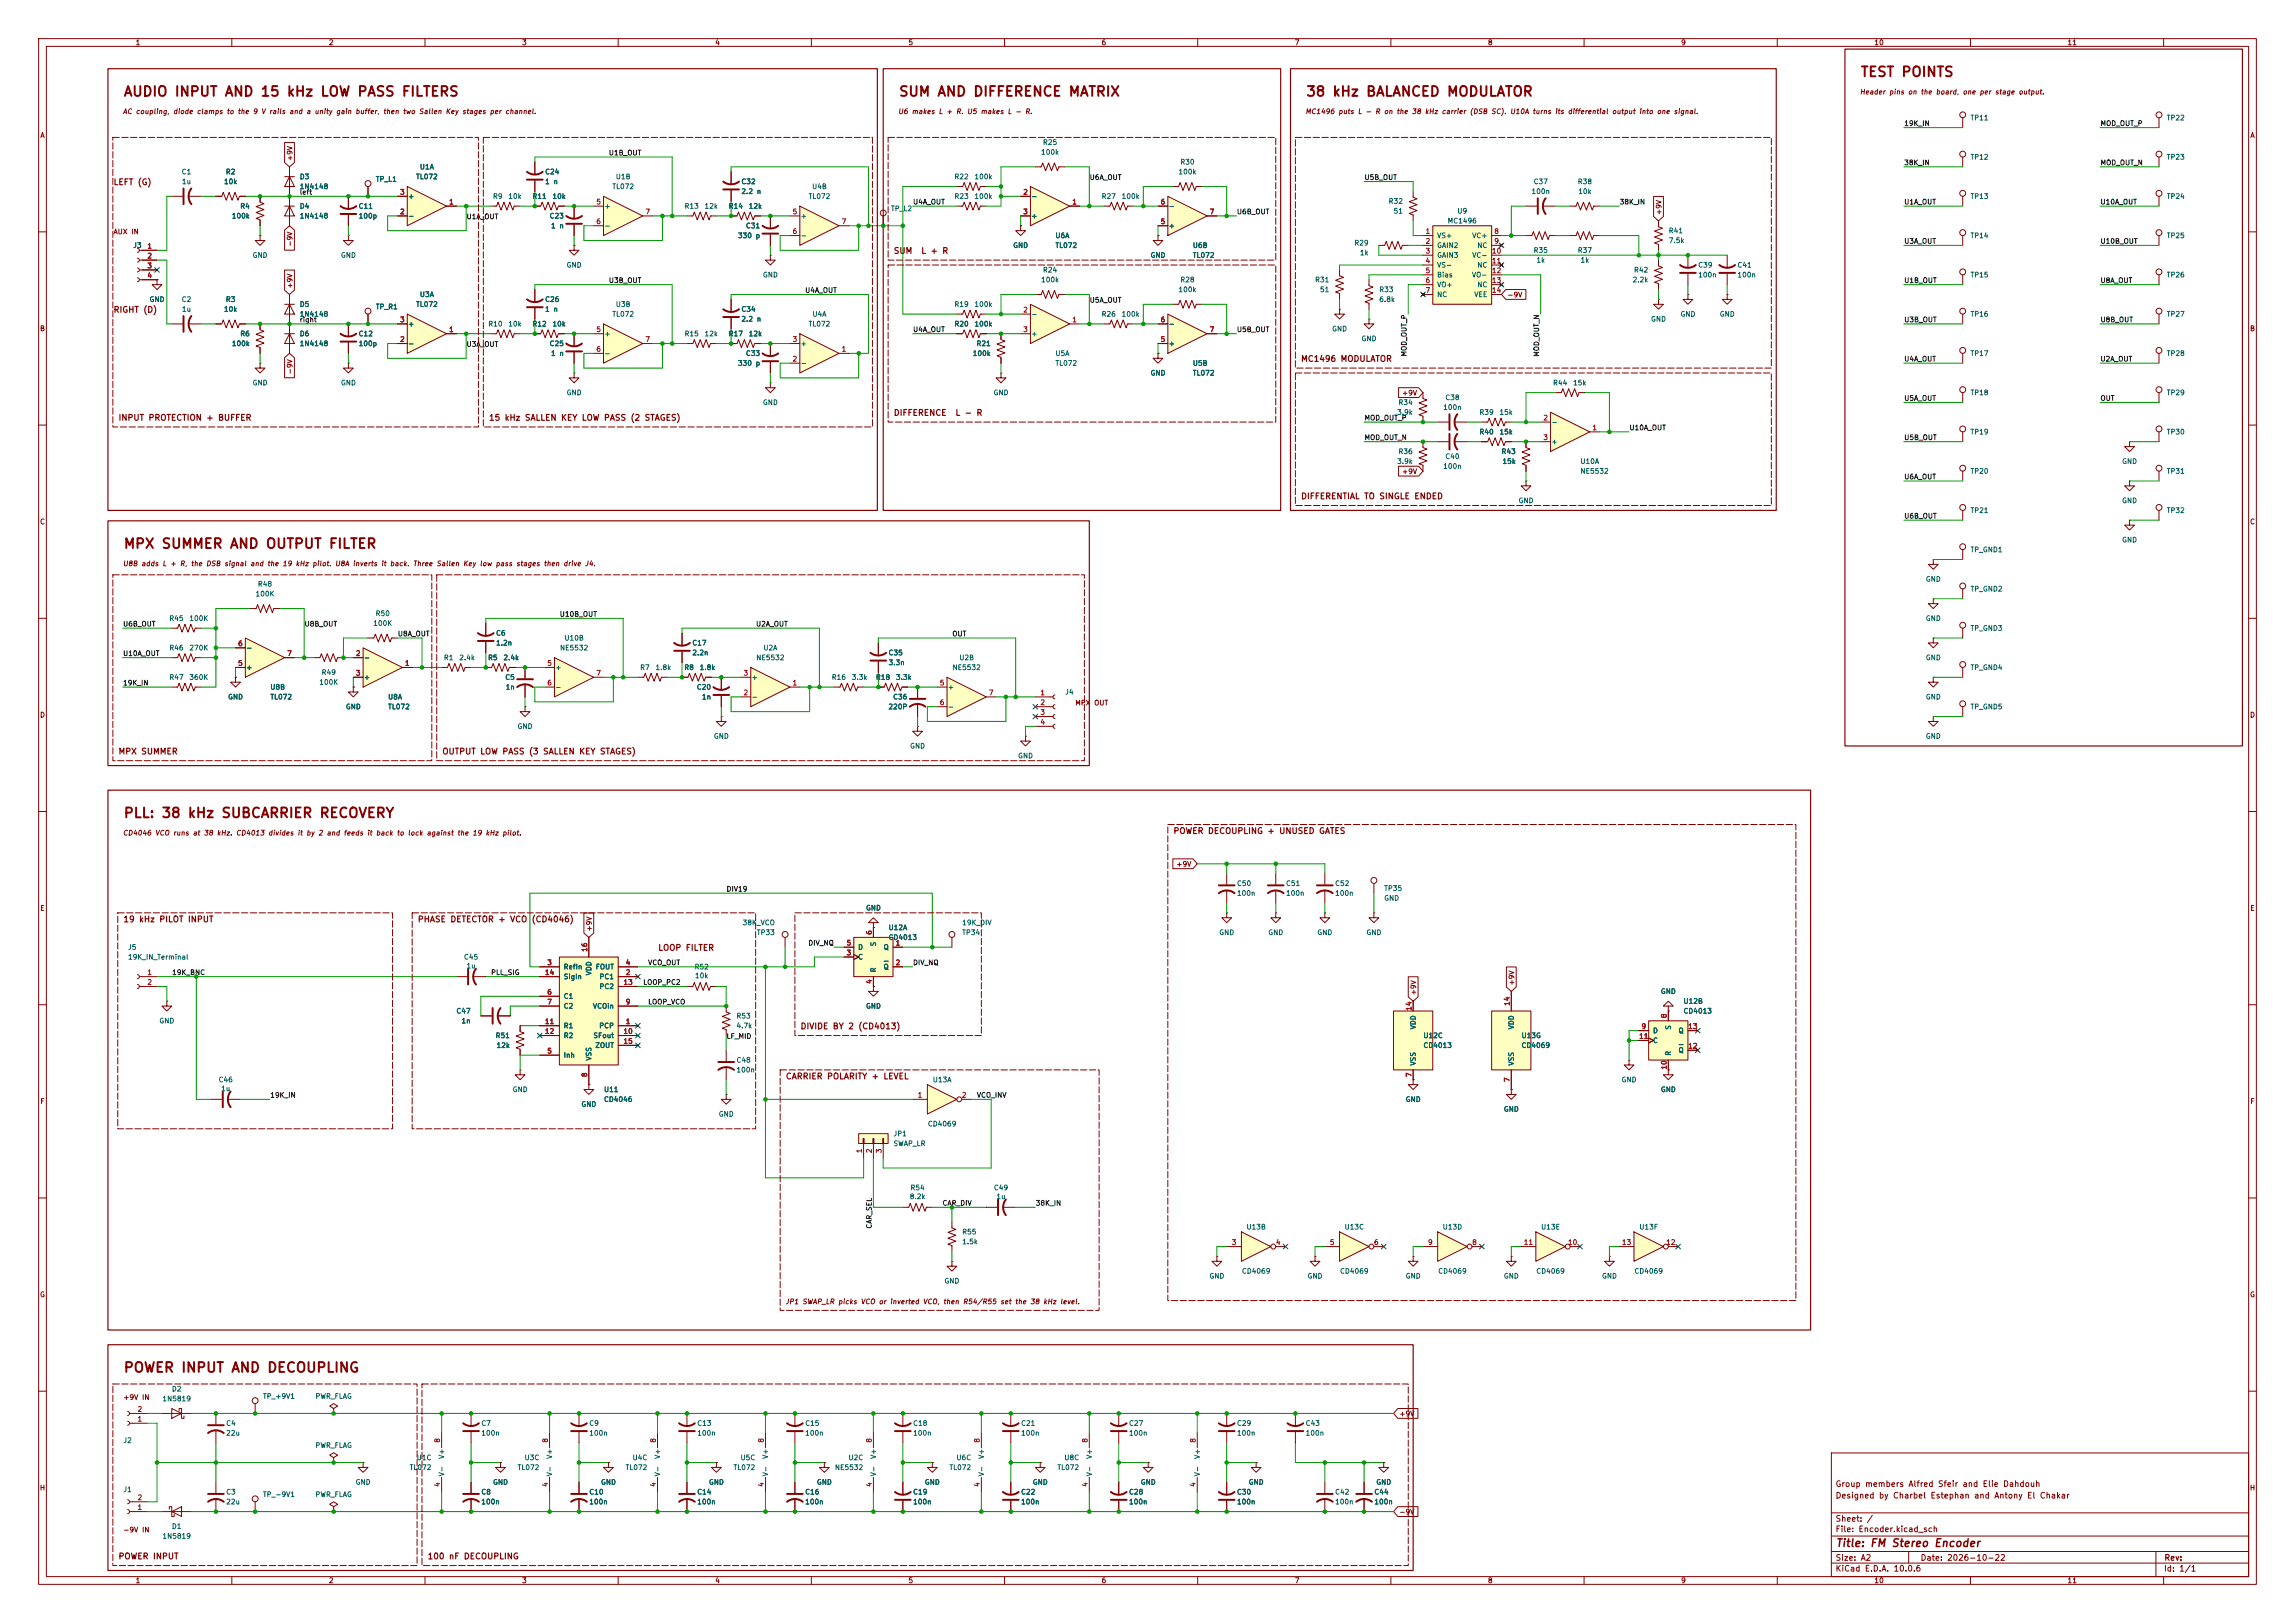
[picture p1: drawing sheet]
<svg xmlns="http://www.w3.org/2000/svg" width="594mm" height="420mm" viewBox="0 0 594 420" stroke-linecap="round" stroke-linejoin="round" font-family="sans-serif">
<defs><g id="words">
<g font-size="2.5" fill="#840000">
<text x="481.4" y="20.5">TEST POINTS</text>
<text x="31.8" y="25.6">AUDIO INPUT AND 15 kHz LOW PASS FILTERS</text>
<text x="232.5" y="25.6">SUM AND DIFFERENCE MATRIX</text>
<text x="337.9" y="25.6">38 kHz BALANCED MODULATOR</text>
<text x="31.8" y="142.6">MPX SUMMER AND OUTPUT FILTER</text>
<text x="31.8" y="212.3">PLL: 38 kHz SUBCARRIER RECOVERY</text>
<text x="31.8" y="355.8">POWER INPUT AND DECOUPLING</text>
</g>
<text font-size="2" fill="#840000" x="475" y="400.8">Title: FM Stereo Encoder</text>
<g font-size="1.5" fill="#840000">
<text x="29.3" y="48.3">LEFT (G)</text>
<text x="231.2" y="66">SUM</text>
<text x="238.3" y="66">L + R</text>
<text x="29.3" y="81.3">RIGHT (D)</text>
<text x="336.6" y="94">MC1496 MODULATOR</text>
<text x="231.2" y="108">DIFFERENCE</text>
<text x="247.2" y="108">L - R</text>
<text x="30.5" y="109.2">INPUT PROTECTION + BUFFER</text>
<text x="126.4" y="109.2">15 kHz SALLEN KEY LOW PASS (2 STAGES)</text>
<text x="336.6" y="129.5">DIFFERENTIAL TO SINGLE ENDED</text>
<text x="30.5" y="195.6">MPX SUMMER</text>
<text x="114.3" y="195.6">OUTPUT LOW PASS (3 SALLEN KEY STAGES)</text>
<text x="303.6" y="216.2">POWER DECOUPLING + UNUSED GATES</text>
<text x="31.8" y="239">19 kHz PILOT INPUT</text>
<text x="108" y="239">PHASE DETECTOR + VCO</text>
<text x="137.5" y="239">(CD4046)</text>
<text x="170.2" y="246.4">LOOP FILTER</text>
<text x="207.1" y="266.7">DIVIDE BY 2 (CD4013)</text>
<text x="203.2" y="279.7">CARRIER POLARITY + LEVEL</text>
<text x="475" y="388.1">Designed by Charbel Estephan and Antony El Chakar</text>
<text x="475" y="385.1">Group members Alfred Sfeir and Elie Dahdouh</text>
<text x="475" y="394.1">Sheet: /</text>
<text x="475" y="396.8">File: Encoder.kicad_sch</text>
<text x="30.5" y="403.9">POWER INPUT</text>
<text x="110.5" y="403.9">100 nF DECOUPLING</text>
<text x="475" y="407">KiCad E.D.A. 10.0.6</text>
<text x="475" y="404.2">Size: A2</text>
<text x="497" y="404.2">Date: 2026-10-22</text>
<text x="560" y="407">Id: 1/1</text>
<text x="560.1" y="404.2">Rev:</text>
</g>
<g font-size="1.3" fill="#840000">
<text x="35" y="12">1</text>
<text x="85" y="12">2</text>
<text x="135" y="12">3</text>
<text x="185" y="12">4</text>
<text x="235" y="12">5</text>
<text x="285" y="12">6</text>
<text x="335" y="12">7</text>
<text x="385" y="12">8</text>
<text x="435" y="12">9</text>
<text x="485" y="12">10</text>
<text x="535" y="12">11</text>
<text x="31.7" y="29.8">AC coupling,</text>
<text x="44.7" y="29.8">diode clamps to the 9 V rails and a unity gain buffer,</text>
<text x="99" y="29.8">then two Sallen Key stages per channel.</text>
<text x="232.3" y="29.8">U6 makes L + R.</text>
<text x="250.2" y="29.8">U5 makes L - R.</text>
<text x="337.7" y="29.8">MC1496 puts L - R on the 38 kHz carrier (DSB SC).</text>
<text x="390.7" y="29.8">U10A turns its differential output into one signal.</text>
<text x="481.2" y="24.7">Header pins on the board,</text>
<text x="507.9" y="24.7">one per stage output.</text>
<text x="10.3" y="36">A</text>
<text x="582.3" y="36">A</text>
<text x="76" y="41.8" transform="rotate(-90 76 41.8)">+9V</text>
<text x="430.3" y="55.7" transform="rotate(-90 430.3 55.7)">+9V</text>
<text x="29.3" y="60.9">AUX IN</text>
<text x="76" y="63.9" transform="rotate(-90 76 63.9)">-9V</text>
<text x="76" y="74.8" transform="rotate(-90 76 74.8)">+9V</text>
<text x="390" y="77.3">-9V</text>
<text x="10.2" y="86">B</text>
<text x="582.2" y="86">B</text>
<text x="76" y="97" transform="rotate(-90 76 97)">-9V</text>
<text x="362.8" y="102.7">+9V</text>
<text x="362.8" y="123">+9V</text>
<text x="10.2" y="136">C</text>
<text x="582.2" y="136">C</text>
<text x="31.7" y="146.8">U8B adds L + R,</text>
<text x="49.3" y="146.8">the DSB signal and the 19 kHz pilot.</text>
<text x="86.6" y="146.8">U8A inverts it back.</text>
<text x="106.8" y="146.8">Three Sallen Key low pass stages then drive J4.</text>
<text x="10.2" y="186">D</text>
<text x="278.2" y="182.8">MPX OUT</text>
<text x="582.2" y="186">D</text>
<text x="31.7" y="216.5">CD4046 VCO runs at 38 kHz.</text>
<text x="60.9" y="216.5">CD4013 divides it by 2 and feeds it back to lock against the 19 kHz pilot.</text>
<text x="304.4" y="224.6">+9V</text>
<text x="10.3" y="236">E</text>
<text x="582.3" y="236">E</text>
<text x="153.5" y="241.2" transform="rotate(-90 153.5 241.2)">+9V</text>
<text x="366.8" y="257.7" transform="rotate(-90 366.8 257.7)">+9V</text>
<text x="392.2" y="255.1" transform="rotate(-90 392.2 255.1)">+9V</text>
<text x="10.3" y="286">F</text>
<text x="582.3" y="286">F</text>
<text x="10.2" y="336">G</text>
<text x="582.2" y="336">G</text>
<text x="203.1" y="337.8">JP1 SWAP_LR picks VCO or inverted VCO,</text>
<text x="244" y="337.8">then R54/R55 set the 38 kHz level.</text>
<text x="31.8" y="362.5">+9V IN</text>
<text x="362.1" y="366.8">+9V</text>
<text x="10.2" y="386">H</text>
<text x="582.2" y="386">H</text>
<text x="362.1" y="392.2">-9V</text>
<text x="31.8" y="396.8">-9V IN</text>
<text x="35" y="410">1</text>
<text x="85" y="410">2</text>
<text x="135" y="410">3</text>
<text x="185" y="410">4</text>
<text x="235" y="410">5</text>
<text x="285" y="410">6</text>
<text x="335" y="410">7</text>
<text x="385" y="410">8</text>
<text x="435" y="410">9</text>
<text x="485" y="410">10</text>
<text x="535" y="410">11</text>
</g>
<g font-size="1.3" fill="#0f0f0f">
<text x="492.7" y="32.9">19K_IN</text>
<text x="543.5" y="32.9">MOD_OUT_P</text>
<text x="157.5" y="40.5">U1B_OUT</text>
<text x="281.9" y="46.9">U6A_OUT</text>
<text x="353" y="46.9">U5B_OUT</text>
<text x="492.7" y="43.1">38K_IN</text>
<text x="543.5" y="43.1">MOD_OUT_N</text>
<text x="77.4" y="50.7">left</text>
<text x="236.2" y="53.2">U4A_OUT</text>
<text x="419.1" y="53.2">38K_IN</text>
<text x="492.7" y="53.2">U1A_OUT</text>
<text x="543.5" y="53.2">U10A_OUT</text>
<text x="120.6" y="57">U1A_OUT</text>
<text x="320" y="55.8">U6B_OUT</text>
<text x="492.7" y="63.4">U3A_OUT</text>
<text x="543.5" y="63.4">U10B_OUT</text>
<text x="157.5" y="73.5">U3B_OUT</text>
<text x="208.3" y="76.1">U4A_OUT</text>
<text x="492.7" y="73.5">U1B_OUT</text>
<text x="543.5" y="73.5">U8A_OUT</text>
<text x="77.4" y="83.7">right</text>
<text x="281.9" y="78.6">U5A_OUT</text>
<text x="492.7" y="83.7">U3B_OUT</text>
<text x="543.5" y="83.7">U8B_OUT</text>
<text x="236.2" y="86.2">U4A_OUT</text>
<text x="320" y="86.2">U5B_OUT</text>
<text x="120.6" y="90">U3A_OUT</text>
<text x="364.4" y="92.4" transform="rotate(-90 364.4 92.4)">MOD_OUT_P</text>
<text x="398.7" y="92.5" transform="rotate(-90 398.7 92.5)">MOD_OUT_N</text>
<text x="492.7" y="93.9">U4A_OUT</text>
<text x="543.5" y="93.9">U2A_OUT</text>
<text x="492.7" y="104">U5A_OUT</text>
<text x="543.5" y="104">OUT</text>
<text x="353" y="109.1">MOD_OUT_P</text>
<text x="421.6" y="111.6">U10A_OUT</text>
<text x="353" y="114.2">MOD_OUT_N</text>
<text x="492.7" y="114.2">U5B_OUT</text>
<text x="492.7" y="124.3">U6A_OUT</text>
<text x="492.7" y="134.5">U6B_OUT</text>
<text x="144.8" y="159.9">U10B_OUT</text>
<text x="31.7" y="162.4">U6B_OUT</text>
<text x="78.7" y="162.4">U8B_OUT</text>
<text x="102.8" y="165">U8A_OUT</text>
<text x="195.6" y="162.4">U2A_OUT</text>
<text x="246.4" y="165">OUT</text>
<text x="31.7" y="170.1">U10A_OUT</text>
<text x="31.7" y="177.7">19K_IN</text>
<text x="187.9" y="231">DIV19</text>
<text x="209.1" y="245">DIV_NQ</text>
<text x="167.6" y="250.1">VCO_OUT</text>
<text x="236.2" y="250.1">DIV_NQ</text>
<text x="44.4" y="252.6">19K_BNC</text>
<text x="127" y="252.6">PLL_SIG</text>
<text x="166.3" y="255.1">LOOP_PC2</text>
<text x="167.6" y="260.2">LOOP_VCO</text>
<text x="187.9" y="269.1">LF_MID</text>
<text x="69.8" y="284.4">19K_IN</text>
<text x="252.7" y="284.4">VCO_INV</text>
<text x="243.8" y="312.3">CAR_DIV</text>
<text x="267.9" y="312.3">38K_IN</text>
<text x="225.9" y="318.1" transform="rotate(-90 225.9 318.1)">CAR_SEL</text>
</g>
<g font-size="1.3" fill="#006464">
<text x="509.9" y="31.4">TP11</text>
<text x="560.7" y="31.4">TP22</text>
<text x="269.3" y="40.3">100k</text>
<text x="269.8" y="37.8">R25</text>
<text x="509.9" y="41.6">TP12</text>
<text x="560.7" y="41.6">TP23</text>
<text x="46.9" y="45.4">C1</text>
<text x="47" y="48">1u</text>
<text x="57.8" y="48">10k</text>
<text x="58.3" y="45.4">R2</text>
<text x="77.5" y="46.7">D3</text>
<text x="97.1" y="47.3">TP_L1</text>
<text x="107.6" y="46.7">TL072</text>
<text x="108.5" y="44.1">U1A</text>
<text x="141" y="45.4">C24</text>
<text x="141" y="48">1 n</text>
<text x="159.3" y="46.7">U1B</text>
<text x="191.8" y="48">C32</text>
<text x="246.9" y="46.7">R22</text>
<text x="252.1" y="46.7">100k</text>
<text x="304.9" y="45.4">100k</text>
<text x="305.4" y="42.9">R30</text>
<text x="396.8" y="48">C37</text>
<text x="408.2" y="48">R38</text>
<text x="77.5" y="49.2">1N4148</text>
<text x="105.5" y="51.8">+</text>
<text x="127.5" y="51.8">R9</text>
<text x="131.4" y="51.8">10k</text>
<text x="137.7" y="51.8">R11</text>
<text x="142.9" y="51.8">10k</text>
<text x="158.4" y="49.2">TL072</text>
<text x="191.8" y="50.5">2.2 n</text>
<text x="209.2" y="51.8">TL072</text>
<text x="210.1" y="49.2">U4B</text>
<text x="246.9" y="51.8">R23</text>
<text x="252.1" y="51.8">100k</text>
<text x="266.8" y="51.8">-</text>
<text x="285" y="51.8">R27</text>
<text x="290.2" y="51.8">100k</text>
<text x="359.3" y="53">R32</text>
<text x="396.3" y="50.5">100n</text>
<text x="408.4" y="50.5">10k</text>
<text x="509.9" y="51.8">TP13</text>
<text x="560.7" y="51.8">TP24</text>
<text x="59.9" y="56.8">100k</text>
<text x="62.1" y="54.3">R4</text>
<text x="77.5" y="54.3">D4</text>
<text x="77.5" y="56.8">1N4148</text>
<text x="92.7" y="54.3">C11</text>
<text x="92.7" y="56.8">100p</text>
<text x="105.5" y="56.8">-</text>
<text x="142.1" y="56.8">C23</text>
<text x="142.5" y="59.4">1 n</text>
<text x="156.3" y="54.3">+</text>
<text x="156.3" y="59.4">-</text>
<text x="177" y="54.3">R13</text>
<text x="182.2" y="54.3">12k</text>
<text x="188.5" y="54.3">R14</text>
<text x="192.9" y="59.4">C31</text>
<text x="193.7" y="54.3">12k</text>
<text x="207.1" y="56.8">+</text>
<text x="230.5" y="54.9">TP_L2</text>
<text x="266.8" y="56.8">+</text>
<text x="302.4" y="59.4">+</text>
<text x="302.4" y="54.3">-</text>
<text x="360.6" y="55.6">51</text>
<text x="374.6" y="58.1">MC1496</text>
<text x="377.1" y="55.6">U9</text>
<text x="34.3" y="64.5">J3</text>
<text x="190.9" y="61.9">330 p</text>
<text x="207.1" y="61.9">-</text>
<text x="262.1" y="64.5">GND</text>
<text x="273" y="61.9">U6A</text>
<text x="273" y="64.5">TL072</text>
<text x="308.6" y="64.5">U6B</text>
<text x="350.4" y="63.8">R29</text>
<text x="371.8" y="61.9">VS+</text>
<text x="371.8" y="64.5">GAIN2</text>
<text x="380.9" y="61.9">VC+</text>
<text x="382.2" y="64.5">NC</text>
<text x="396.8" y="65.7">R35</text>
<text x="408.2" y="65.7">R37</text>
<text x="431.8" y="60.7">R41</text>
<text x="431.8" y="63.2">7.5k</text>
<text x="509.9" y="61.9">TP14</text>
<text x="560.7" y="61.9">TP25</text>
<text x="65.2" y="67">GND</text>
<text x="88.1" y="67">GND</text>
<text x="146.5" y="69.5">GND</text>
<text x="269.8" y="70.8">R24</text>
<text x="297.7" y="67">GND</text>
<text x="308.6" y="67">TL072</text>
<text x="351.9" y="66.4">1k</text>
<text x="371.8" y="67">GAIN3</text>
<text x="371.8" y="69.5">VS-</text>
<text x="380.9" y="67">VC-</text>
<text x="382.2" y="69.5">NC</text>
<text x="397.5" y="68.3">1k</text>
<text x="409" y="68.3">1k</text>
<text x="422.8" y="70.8">R42</text>
<text x="439.4" y="69.5">C39</text>
<text x="449.6" y="69.5">C41</text>
<text x="108.5" y="77.2">U3A</text>
<text x="197.3" y="72.1">GND</text>
<text x="269.3" y="73.4">100k</text>
<text x="304.9" y="75.9">100k</text>
<text x="305.4" y="73.4">R28</text>
<text x="340.2" y="73.4">R31</text>
<text x="341.5" y="75.9">51</text>
<text x="356.9" y="75.9">R33</text>
<text x="371.8" y="72.1">Bias</text>
<text x="371.8" y="74.6">VO+</text>
<text x="371.8" y="77.2">NC</text>
<text x="380.8" y="72.1">VO-</text>
<text x="381.5" y="77.2">VEE</text>
<text x="382.2" y="74.6">NC</text>
<text x="422.4" y="73.4">2.2k</text>
<text x="439.4" y="72.1">100n</text>
<text x="449.6" y="72.1">100n</text>
<text x="509.9" y="72.1">TP15</text>
<text x="560.7" y="72.1">TP26</text>
<text x="38.6" y="78.4">GND</text>
<text x="46.9" y="78.4">C2</text>
<text x="47" y="81">1u</text>
<text x="57.8" y="81">10k</text>
<text x="58.3" y="78.4">R3</text>
<text x="77.5" y="79.7">D5</text>
<text x="77.5" y="82.2">1N4148</text>
<text x="97.1" y="80.3">TP_R1</text>
<text x="107.6" y="79.7">TL072</text>
<text x="141" y="78.4">C26</text>
<text x="141" y="81">1 n</text>
<text x="158.4" y="82.2">TL072</text>
<text x="159.3" y="79.7">U3B</text>
<text x="191.8" y="81">C34</text>
<text x="191.8" y="83.5">2.2 n</text>
<text x="210.1" y="82.2">U4A</text>
<text x="246.9" y="79.7">R19</text>
<text x="252.1" y="79.7">100k</text>
<text x="266.8" y="82.2">-</text>
<text x="285" y="82.2">R26</text>
<text x="290.2" y="82.2">100k</text>
<text x="356.9" y="78.4">6.8k</text>
<text x="427.2" y="83.5">GND</text>
<text x="434.8" y="82.2">GND</text>
<text x="445" y="82.2">GND</text>
<text x="509.9" y="82.2">TP16</text>
<text x="560.7" y="82.2">TP27</text>
<text x="59.9" y="89.9">100k</text>
<text x="62.1" y="87.3">R6</text>
<text x="77.5" y="87.3">D6</text>
<text x="77.5" y="89.9">1N4148</text>
<text x="92.7" y="87.3">C12</text>
<text x="92.7" y="89.9">100p</text>
<text x="105.5" y="89.9">-</text>
<text x="105.5" y="84.8">+</text>
<text x="126.2" y="84.8">R10</text>
<text x="131.4" y="84.8">10k</text>
<text x="137.7" y="84.8">R12</text>
<text x="142.1" y="89.9">C25</text>
<text x="142.9" y="84.8">10k</text>
<text x="156.3" y="87.3">+</text>
<text x="177" y="87.3">R15</text>
<text x="182.2" y="87.3">12k</text>
<text x="188.5" y="87.3">R17</text>
<text x="193.7" y="87.3">12k</text>
<text x="207.1" y="89.9">+</text>
<text x="209.2" y="84.8">TL072</text>
<text x="246.9" y="84.8">R20</text>
<text x="252.1" y="84.8">100k</text>
<text x="252.6" y="89.9">R21</text>
<text x="266.8" y="87.3">+</text>
<text x="302.4" y="89.9">+</text>
<text x="302.4" y="84.8">-</text>
<text x="344.6" y="86.1">GND</text>
<text x="352.3" y="88.6">GND</text>
<text x="142.5" y="92.4">1 n</text>
<text x="156.3" y="92.4">-</text>
<text x="190.9" y="94.9">330 p</text>
<text x="192.9" y="92.4">C33</text>
<text x="207.1" y="94.9">-</text>
<text x="251.6" y="92.4">100k</text>
<text x="273" y="92.4">U5A</text>
<text x="273" y="94.9">TL072</text>
<text x="308.6" y="94.9">U5B</text>
<text x="509.9" y="92.4">TP17</text>
<text x="560.7" y="92.4">TP28</text>
<text x="65.2" y="100">GND</text>
<text x="88.1" y="100">GND</text>
<text x="297.7" y="97.5">GND</text>
<text x="308.6" y="97.5">TL072</text>
<text x="401.8" y="100">R44</text>
<text x="407" y="100">15k</text>
<text x="146.5" y="102.6">GND</text>
<text x="197.3" y="105.1">GND</text>
<text x="257" y="102.6">GND</text>
<text x="361.5" y="107.6">3.9k</text>
<text x="361.8" y="105.1">R34</text>
<text x="373.4" y="106.4">100n</text>
<text x="373.9" y="103.8">C38</text>
<text x="382.8" y="107.6">R39</text>
<text x="388" y="107.6">15k</text>
<text x="509.9" y="102.6">TP18</text>
<text x="560.7" y="102.6">TP29</text>
<text x="382.8" y="112.7">R40</text>
<text x="388" y="112.7">15k</text>
<text x="401.4" y="110.2">-</text>
<text x="509.9" y="112.7">TP19</text>
<text x="560.7" y="112.7">TP30</text>
<text x="361.8" y="117.8">R36</text>
<text x="373.9" y="119.1">C40</text>
<text x="388.5" y="117.8">R43</text>
<text x="401.4" y="115.3">+</text>
<text x="361.5" y="120.3">3.9k</text>
<text x="373.4" y="121.6">100n</text>
<text x="388.7" y="120.3">15k</text>
<text x="408.9" y="120.3">U10A</text>
<text x="408.9" y="122.9">NE5532</text>
<text x="509.9" y="122.9">TP20</text>
<text x="549.1" y="120.3">GND</text>
<text x="560.7" y="122.9">TP31</text>
<text x="392.9" y="130.5">GND</text>
<text x="549.1" y="130.5">GND</text>
<text x="509.9" y="133">TP21</text>
<text x="560.7" y="133">TP32</text>
<text x="509.9" y="143.2">TP_GND1</text>
<text x="549.1" y="140.7">GND</text>
<text x="66" y="154.6">100K</text>
<text x="66.6" y="152.1">R48</text>
<text x="498.3" y="150.8">GND</text>
<text x="509.9" y="153.4">TP_GND2</text>
<text x="43.7" y="161">R45</text>
<text x="48.9" y="161">100K</text>
<text x="97.1" y="159.7">R50</text>
<text x="498.3" y="161">GND</text>
<text x="96.5" y="162.3">100K</text>
<text x="128.3" y="164.8">C6</text>
<text x="128.3" y="167.3">1.2n</text>
<text x="146" y="166.1">U10B</text>
<text x="179.1" y="167.3">C17</text>
<text x="509.9" y="163.5">TP_GND3</text>
<text x="43.7" y="168.6">R46</text>
<text x="48.9" y="168.6">270K</text>
<text x="63.6" y="173.7">+</text>
<text x="63.6" y="168.6">-</text>
<text x="94.1" y="171.1">-</text>
<text x="114.8" y="171.1">R1</text>
<text x="118.7" y="171.1">2.4k</text>
<text x="126.2" y="171.1">R5</text>
<text x="130.2" y="171.1">2.4k</text>
<text x="143.6" y="173.7">+</text>
<text x="144.8" y="168.6">NE5532</text>
<text x="165.6" y="173.7">R7</text>
<text x="169.5" y="173.7">1.8k</text>
<text x="177" y="173.7">R8</text>
<text x="179.1" y="169.9">2.2n</text>
<text x="181" y="173.7">1.8k</text>
<text x="195.6" y="171.1">NE5532</text>
<text x="197.4" y="168.6">U2A</text>
<text x="229.9" y="169.9">C35</text>
<text x="229.9" y="172.4">3.3n</text>
<text x="246.4" y="173.7">NE5532</text>
<text x="248.2" y="171.1">U2B</text>
<text x="498.3" y="171.1">GND</text>
<text x="509.9" y="173.7">TP_GND4</text>
<text x="43.7" y="176.2">R47</text>
<text x="48.9" y="176.2">360K</text>
<text x="69.8" y="178.8">U8B</text>
<text x="82.5" y="177.5">100K</text>
<text x="83.1" y="175">R49</text>
<text x="94.1" y="176.2">+</text>
<text x="130.6" y="176.2">C5</text>
<text x="130.8" y="178.8">1n</text>
<text x="143.6" y="178.8">-</text>
<text x="180.2" y="178.8">C20</text>
<text x="194.4" y="176.2">+</text>
<text x="215.1" y="176.2">R16</text>
<text x="220.3" y="176.2">3.3k</text>
<text x="226.6" y="176.2">R18</text>
<text x="231.8" y="176.2">3.3k</text>
<text x="245.2" y="178.8">+</text>
<text x="58.9" y="181.3">GND</text>
<text x="69.8" y="181.3">TL072</text>
<text x="89.4" y="183.8">GND</text>
<text x="100.3" y="181.3">U8A</text>
<text x="100.3" y="183.8">TL072</text>
<text x="181.6" y="181.3">1n</text>
<text x="194.4" y="181.3">-</text>
<text x="229.8" y="183.8">220P</text>
<text x="231" y="181.3">C36</text>
<text x="245.2" y="183.8">-</text>
<text x="275.6" y="180">J4</text>
<text x="498.3" y="181.3">GND</text>
<text x="509.9" y="183.8">TP_GND5</text>
<text x="133.8" y="188.9">GND</text>
<text x="184.6" y="191.5">GND</text>
<text x="498.3" y="191.5">GND</text>
<text x="235.4" y="194">GND</text>
<text x="263.4" y="196.5">GND</text>
<text x="320" y="229.6">C50</text>
<text x="320" y="232.1">100n</text>
<text x="332.7" y="229.6">C51</text>
<text x="332.7" y="232.1">100n</text>
<text x="345.4" y="229.6">C52</text>
<text x="345.4" y="232.1">100n</text>
<text x="358.1" y="230.8">TP35</text>
<text x="358.1" y="233.4">GND</text>
<text x="192.1" y="239.7">38K_VCO</text>
<text x="224" y="235.9">GND</text>
<text x="248.9" y="239.7">19K_DIV</text>
<text x="195.8" y="242.3">TP33</text>
<text x="227" y="245" transform="rotate(-90 227 245)">S</text>
<text x="229.9" y="241">U12A</text>
<text x="229.9" y="243.5">CD4013</text>
<text x="248.9" y="242.3">TP34</text>
<text x="315.4" y="242.3">GND</text>
<text x="328.1" y="242.3">GND</text>
<text x="340.8" y="242.3">GND</text>
<text x="353.5" y="242.3">GND</text>
<text x="33" y="246.1">J5</text>
<text x="33" y="248.6">19K_IN_Terminal</text>
<text x="119.9" y="248.6">C45</text>
<text x="120.6" y="250.9">1u</text>
<text x="145.8" y="251.2">RefIn</text>
<text x="154.1" y="251.2">FOUT</text>
<text x="179.6" y="251.2">R52</text>
<text x="222" y="248.6">C</text>
<text x="222" y="246.1">D</text>
<text x="227" y="251.7" transform="rotate(-90 227 251.7)">R</text>
<text x="228.6" y="246.1">Q</text>
<text x="228.6" y="251.2">Q</text>
<text x="145.8" y="253.7">SigIn</text>
<text x="153.4" y="252.5" transform="rotate(-90 153.4 252.5)">VDD</text>
<text x="155" y="253.7">PC1</text>
<text x="155" y="256.2">PC2</text>
<text x="179.8" y="253.4">10k</text>
<text x="429.7" y="257.5">GND</text>
<text x="118" y="262.6">C47</text>
<text x="145.8" y="258.8">C1</text>
<text x="145.8" y="261.3">C2</text>
<text x="153.3" y="261.3">VCOin</text>
<text x="190.5" y="263.9">R53</text>
<text x="224" y="261.3">GND</text>
<text x="435.6" y="260">U12B</text>
<text x="435.6" y="262.6">CD4013</text>
<text x="41.1" y="265.1">GND</text>
<text x="119.3" y="265.1">1n</text>
<text x="128.2" y="268.9">R51</text>
<text x="145.8" y="266.4">R1</text>
<text x="145.8" y="268.9">R2</text>
<text x="153.5" y="268.9">SFout</text>
<text x="155" y="266.4">PCP</text>
<text x="190.5" y="266.4">4.7k</text>
<text x="366.7" y="266.5" transform="rotate(-90 366.7 266.5)">VDD</text>
<text x="368.3" y="268.9">U12C</text>
<text x="392.1" y="266.5" transform="rotate(-90 392.1 266.5)">VDD</text>
<text x="393.7" y="268.9">U13G</text>
<text x="427.7" y="267.7">D</text>
<text x="432.8" y="266.6" transform="rotate(-90 432.8 266.6)">S</text>
<text x="434.3" y="267.7">Q</text>
<text x="128.4" y="271.5">12k</text>
<text x="145.8" y="274">Inh</text>
<text x="153.4" y="274.6" transform="rotate(-90 153.4 274.6)">VSS</text>
<text x="153.9" y="271.5">ZOUT</text>
<text x="190.5" y="275.3">C48</text>
<text x="366.7" y="275.9" transform="rotate(-90 366.7 275.9)">VSS</text>
<text x="368.3" y="271.5">CD4013</text>
<text x="392.1" y="275.9" transform="rotate(-90 392.1 275.9)">VSS</text>
<text x="393.7" y="271.5">CD4069</text>
<text x="427.7" y="270.2">C</text>
<text x="432.8" y="273.3" transform="rotate(-90 432.8 273.3)">R</text>
<text x="434.3" y="272.7">Q</text>
<text x="56.4" y="280.4">C46</text>
<text x="190.5" y="277.8">100n</text>
<text x="241.3" y="280.4">U13A</text>
<text x="419.6" y="280.4">GND</text>
<text x="57.1" y="282.6">1u</text>
<text x="132.6" y="282.9">GND</text>
<text x="150.3" y="286.7">GND</text>
<text x="156.2" y="282.9">U11</text>
<text x="156.2" y="285.4">CD4046</text>
<text x="363.7" y="285.4">GND</text>
<text x="389.1" y="288">GND</text>
<text x="429.7" y="282.9">GND</text>
<text x="185.9" y="289.3">GND</text>
<text x="240" y="291.8">CD4069</text>
<text x="231.1" y="294.3">JP1</text>
<text x="231.1" y="296.9">SWAP_LR</text>
<text x="235.3" y="310.6">8.2k</text>
<text x="235.5" y="308.3">R54</text>
<text x="257.1" y="308.3">C49</text>
<text x="257.8" y="310.6">1u</text>
<text x="248.9" y="319.7">R55</text>
<text x="248.9" y="322.3">1.5k</text>
<text x="322.5" y="318.5">U13B</text>
<text x="347.9" y="318.5">U13C</text>
<text x="373.3" y="318.5">U13D</text>
<text x="398.7" y="318.5">U13E</text>
<text x="424.2" y="318.5">U13F</text>
<text x="321.3" y="329.9">CD4069</text>
<text x="346.7" y="329.9">CD4069</text>
<text x="372.1" y="329.9">CD4069</text>
<text x="397.5" y="329.9">CD4069</text>
<text x="422.9" y="329.9">CD4069</text>
<text x="244.3" y="332.4">GND</text>
<text x="312.9" y="331.2">GND</text>
<text x="338.3" y="331.2">GND</text>
<text x="363.7" y="331.2">GND</text>
<text x="389.1" y="331.2">GND</text>
<text x="414.5" y="331.2">GND</text>
<text x="41.9" y="362.9">1N5819</text>
<text x="44.4" y="360.4">D2</text>
<text x="67.9" y="362.3">TP_+9V1</text>
<text x="81.5" y="362.3">PWR_FLAG</text>
<text x="58.4" y="369.3">C4</text>
<text x="58.4" y="371.8">22u</text>
<text x="124.4" y="369.3">C7</text>
<text x="124.4" y="371.8">100n</text>
<text x="152.4" y="369.3">C9</text>
<text x="152.4" y="371.8">100n</text>
<text x="180.3" y="369.3">C13</text>
<text x="180.3" y="371.8">100n</text>
<text x="208.3" y="369.3">C15</text>
<text x="208.3" y="371.8">100n</text>
<text x="236.2" y="369.3">C18</text>
<text x="236.2" y="371.8">100n</text>
<text x="264.1" y="369.3">C21</text>
<text x="264.1" y="371.8">100n</text>
<text x="292.1" y="369.3">C27</text>
<text x="292.1" y="371.8">100n</text>
<text x="320" y="369.3">C29</text>
<text x="320" y="371.8">100n</text>
<text x="337.8" y="369.3">C43</text>
<text x="337.8" y="371.8">100n</text>
<text x="31.8" y="373.7">J2</text>
<text x="81.5" y="375">PWR_FLAG</text>
<text x="115.3" y="377.7" transform="rotate(-90 115.3 377.7)">V+</text>
<text x="143.2" y="377.7" transform="rotate(-90 143.2 377.7)">V+</text>
<text x="171.1" y="377.7" transform="rotate(-90 171.1 377.7)">V+</text>
<text x="199.1" y="377.7" transform="rotate(-90 199.1 377.7)">V+</text>
<text x="227" y="377.7" transform="rotate(-90 227 377.7)">V+</text>
<text x="255" y="377.7" transform="rotate(-90 255 377.7)">V+</text>
<text x="282.9" y="377.7" transform="rotate(-90 282.9 377.7)">V+</text>
<text x="310.8" y="377.7" transform="rotate(-90 310.8 377.7)">V+</text>
<text x="105.9" y="380.7">TL072</text>
<text x="107.7" y="378.2">U1C</text>
<text x="115.3" y="382.2" transform="rotate(-90 115.3 382.2)">V-</text>
<text x="133.8" y="380.7">TL072</text>
<text x="135.7" y="378.2">U3C</text>
<text x="143.2" y="382.2" transform="rotate(-90 143.2 382.2)">V-</text>
<text x="161.8" y="380.7">TL072</text>
<text x="163.6" y="378.2">U4C</text>
<text x="171.1" y="382.2" transform="rotate(-90 171.1 382.2)">V-</text>
<text x="189.7" y="380.7">TL072</text>
<text x="191.5" y="378.2">U5C</text>
<text x="199.1" y="382.2" transform="rotate(-90 199.1 382.2)">V-</text>
<text x="216" y="380.7">NE5532</text>
<text x="219.5" y="378.2">U2C</text>
<text x="227" y="382.2" transform="rotate(-90 227 382.2)">V-</text>
<text x="245.6" y="380.7">TL072</text>
<text x="247.4" y="378.2">U6C</text>
<text x="255" y="382.2" transform="rotate(-90 255 382.2)">V-</text>
<text x="273.5" y="380.7">TL072</text>
<text x="275.4" y="378.2">U8C</text>
<text x="282.9" y="382.2" transform="rotate(-90 282.9 382.2)">V-</text>
<text x="310.8" y="382.2" transform="rotate(-90 310.8 382.2)">V-</text>
<text x="31.8" y="386.4">J1</text>
<text x="58.4" y="387">C3</text>
<text x="58.4" y="389.6">22u</text>
<text x="67.9" y="387.7">TP_-9V1</text>
<text x="81.5" y="387.7">PWR_FLAG</text>
<text x="91.9" y="384.5">GND</text>
<text x="124.4" y="387">C8</text>
<text x="124.4" y="389.6">100n</text>
<text x="127.5" y="384.5">GND</text>
<text x="152.4" y="387">C10</text>
<text x="152.4" y="389.6">100n</text>
<text x="155.4" y="384.5">GND</text>
<text x="180.3" y="387">C14</text>
<text x="180.3" y="389.6">100n</text>
<text x="183.4" y="384.5">GND</text>
<text x="208.3" y="387">C16</text>
<text x="208.3" y="389.6">100n</text>
<text x="211.3" y="384.5">GND</text>
<text x="236.2" y="387">C19</text>
<text x="236.2" y="389.6">100n</text>
<text x="239.2" y="384.5">GND</text>
<text x="264.1" y="387">C22</text>
<text x="264.1" y="389.6">100n</text>
<text x="267.2" y="384.5">GND</text>
<text x="292.1" y="387">C28</text>
<text x="292.1" y="389.6">100n</text>
<text x="295.1" y="384.5">GND</text>
<text x="320" y="387">C30</text>
<text x="320" y="389.6">100n</text>
<text x="323.1" y="384.5">GND</text>
<text x="345.4" y="387">C42</text>
<text x="345.4" y="389.6">100n</text>
<text x="355.6" y="387">C44</text>
<text x="355.6" y="389.6">100n</text>
<text x="356.1" y="384.5">GND</text>
<text x="44.4" y="395.9">D1</text>
<text x="41.9" y="398.5">1N5819</text>
</g>
<g font-size="1.3" fill="#a90000">
<text x="103.4" y="50.7">3</text>
<text x="116.1" y="53.2">1</text>
<text x="154.2" y="53.2">5</text>
<text x="264.7" y="50.7">2</text>
<text x="277.4" y="53.2">1</text>
<text x="300.3" y="53.2">6</text>
<text x="103.4" y="55.7">2</text>
<text x="154.2" y="58.3">6</text>
<text x="166.9" y="55.7">7</text>
<text x="205" y="55.7">5</text>
<text x="217.7" y="58.3">7</text>
<text x="264.7" y="55.7">3</text>
<text x="300.3" y="58.3">5</text>
<text x="313" y="55.7">7</text>
<text x="38" y="64.6">1</text>
<text x="205" y="60.8">6</text>
<text x="368.8" y="60.8">1</text>
<text x="368.8" y="63.4">2</text>
<text x="368.8" y="65.9">3</text>
<text x="386" y="65.9">10</text>
<text x="386.6" y="60.8">8</text>
<text x="386.6" y="63.4">9</text>
<text x="38" y="67.2">2</text>
<text x="38" y="69.7">3</text>
<text x="368.8" y="68.4">4</text>
<text x="368.8" y="71">5</text>
<text x="386" y="68.4">11</text>
<text x="386" y="71">12</text>
<text x="38" y="72.3">4</text>
<text x="368.8" y="73.5">6</text>
<text x="368.8" y="76.1">7</text>
<text x="386" y="73.5">13</text>
<text x="386" y="76.1">14</text>
<text x="103.4" y="83.7">3</text>
<text x="264.7" y="81.1">2</text>
<text x="277.4" y="83.7">1</text>
<text x="300.3" y="83.7">6</text>
<text x="103.4" y="88.8">2</text>
<text x="116.1" y="86.2">1</text>
<text x="154.2" y="86.2">5</text>
<text x="166.9" y="88.8">7</text>
<text x="205" y="88.8">3</text>
<text x="264.7" y="86.2">3</text>
<text x="300.3" y="88.8">5</text>
<text x="313" y="86.2">7</text>
<text x="154.2" y="91.3">6</text>
<text x="205" y="93.8">2</text>
<text x="217.7" y="91.3">1</text>
<text x="399.3" y="109.1">2</text>
<text x="412" y="111.6">1</text>
<text x="399.3" y="114.2">3</text>
<text x="61.5" y="167.5">6</text>
<text x="61.5" y="172.6">5</text>
<text x="74.2" y="170">7</text>
<text x="92" y="170">2</text>
<text x="104.7" y="172.6">1</text>
<text x="141.5" y="172.6">5</text>
<text x="92" y="175.1">3</text>
<text x="141.5" y="177.7">6</text>
<text x="154.2" y="175.1">7</text>
<text x="192.3" y="175.1">3</text>
<text x="205" y="177.7">1</text>
<text x="243.1" y="177.7">5</text>
<text x="192.3" y="180.2">2</text>
<text x="243.1" y="182.7">6</text>
<text x="255.8" y="180.2">7</text>
<text x="269.1" y="180.2">1</text>
<text x="269.1" y="182.7">2</text>
<text x="269.1" y="185.3">3</text>
<text x="269.1" y="187.8">4</text>
<text x="219" y="245">5</text>
<text x="225.9" y="242" transform="rotate(-90 225.9 242)">6</text>
<text x="231.7" y="245">1</text>
<text x="141.5" y="250.1">3</text>
<text x="152.3" y="246.4" transform="rotate(-90 152.3 246.4)">16</text>
<text x="161.8" y="250.1">4</text>
<text x="219" y="247.5">3</text>
<text x="231.7" y="250.1">2</text>
<text x="38" y="252.6">1</text>
<text x="38" y="255.1">2</text>
<text x="140.9" y="252.6">14</text>
<text x="141.5" y="257.7">6</text>
<text x="161.2" y="255.1">13</text>
<text x="161.8" y="252.6">2</text>
<text x="225.9" y="254.7" transform="rotate(-90 225.9 254.7)">4</text>
<text x="141.5" y="260.2">7</text>
<text x="161.8" y="260.2">9</text>
<text x="365.6" y="261.7" transform="rotate(-90 365.6 261.7)">14</text>
<text x="391" y="260.4" transform="rotate(-90 391 260.4)">14</text>
<text x="431.7" y="263.6" transform="rotate(-90 431.7 263.6)">8</text>
<text x="140.9" y="265.3">11</text>
<text x="140.9" y="267.8">12</text>
<text x="161.2" y="267.8">10</text>
<text x="161.8" y="265.3">1</text>
<text x="424.1" y="269.1">11</text>
<text x="424.7" y="266.6">9</text>
<text x="436.8" y="266.6">13</text>
<text x="141.5" y="272.9">5</text>
<text x="161.2" y="270.4">15</text>
<text x="436.8" y="271.6">12</text>
<text x="152.3" y="278.9" transform="rotate(-90 152.3 278.9)">8</text>
<text x="365.6" y="278.9" transform="rotate(-90 365.6 278.9)">7</text>
<text x="391" y="280.1" transform="rotate(-90 391 280.1)">7</text>
<text x="431.7" y="276.9" transform="rotate(-90 431.7 276.9)">10</text>
<text x="237.4" y="284.3">1</text>
<text x="248.8" y="284.3">2</text>
<text x="223.4" y="298.5" transform="rotate(-90 223.4 298.5)">1</text>
<text x="225.9" y="298.5" transform="rotate(-90 225.9 298.5)">2</text>
<text x="228.5" y="298.5" transform="rotate(-90 228.5 298.5)">3</text>
<text x="318.7" y="322.4">3</text>
<text x="330.1" y="322.4">4</text>
<text x="344.1" y="322.4">5</text>
<text x="355.5" y="322.4">6</text>
<text x="369.5" y="322.4">9</text>
<text x="380.9" y="322.4">8</text>
<text x="394.3" y="322.4">11</text>
<text x="405.7" y="322.4">10</text>
<text x="419.7" y="322.4">13</text>
<text x="431.1" y="322.4">12</text>
<text x="35.5" y="365.6">2</text>
<text x="35.5" y="368.2">1</text>
<text x="114.2" y="373.5" transform="rotate(-90 114.2 373.5)">8</text>
<text x="142.1" y="373.5" transform="rotate(-90 142.1 373.5)">8</text>
<text x="170" y="373.5" transform="rotate(-90 170 373.5)">8</text>
<text x="198" y="373.5" transform="rotate(-90 198 373.5)">8</text>
<text x="225.9" y="373.5" transform="rotate(-90 225.9 373.5)">8</text>
<text x="253.9" y="373.5" transform="rotate(-90 253.9 373.5)">8</text>
<text x="281.8" y="373.5" transform="rotate(-90 281.8 373.5)">8</text>
<text x="309.7" y="373.5" transform="rotate(-90 309.7 373.5)">8</text>
<text x="35.5" y="388.5">2</text>
<text x="114.2" y="384.9" transform="rotate(-90 114.2 384.9)">4</text>
<text x="142.1" y="384.9" transform="rotate(-90 142.1 384.9)">4</text>
<text x="170" y="384.9" transform="rotate(-90 170 384.9)">4</text>
<text x="198" y="384.9" transform="rotate(-90 198 384.9)">4</text>
<text x="225.9" y="384.9" transform="rotate(-90 225.9 384.9)">4</text>
<text x="253.9" y="384.9" transform="rotate(-90 253.9 384.9)">4</text>
<text x="281.8" y="384.9" transform="rotate(-90 281.8 384.9)">4</text>
<text x="309.7" y="384.9" transform="rotate(-90 309.7 384.9)">4</text>
<text x="35.5" y="391">1</text>
</g>
</g></defs>
<g fill="none" stroke="#840000" stroke-width=".26">
<path d="M10 10h574v400h-574zM12 12h570v396h-570zM60 10v2M110 10v2M160 10v2M210 10v2M260 10v2M310 10v2M360 10v2M410 10v2M460 10v2M510 10v2"/>
<path d="M560 10v2M508 50.8v2.5M10 60h2M582 60h2M10 110h2M582 110h2M10 160h2M582 160h2M10 210h2M582 210h2M10 260h2M582 260h2"/>
<path d="M10 310h2M582 310h2M10 360h2M297.2 378.5v1.2h1.2l-1.2 1.3-1.3-1.3h1.3M297.2 378.5h.1M474 376h108v32h-108zM582 360h2M474 397.5h108M474 391.5h108M60 408v2M110 408v2M160 408v2"/>
<path d="M210 408v2M260 408v2M310 408v2M360 408v2M410 408v2M460 408v2M474 404.5h108M474 401.5h108M494 401.5v3M510 408v2M558 401.5v6.5M560 408v2"/>
<circle cx="508" cy="50" r=".76"/>
</g>
<path d="M207 53.3l10.2 5.1-10.2 5.1z" fill="#ffffc2"/>
<g fill="none" stroke="#840000" stroke-width=".26">
<path d="M55.9 50.8h1.5l.4-1 .7 2 .8-2 .8 2 .7-2 .8 2 .4-1h1.5M73.7 45.7h2.5M74.9 45.7l1.3 2.6h-2.5zM74.9 43.2v7.6M199.4 55.9v3.3M204.5 55.9h2.5M207 53.3l10.2 5.1-10.2 5.1zM217.2 58.4h2.5M228.6 55.9v2.5M247.6 53.3h1.6l.4-1 .7 2.1 .8-2.1 .7 2.1 .8-2.1 .8 2.1 .3-1.1h1.6M558.8 40.6v2.6M558.8 50.8v2.5"/>
<path d="M35.6 64.3l.3 .1 .2 .4-.2 .3-.3 .2M35.6 66.8l.3 .2 .2 .3-.2 .4-.3 .1M35.6 69.3l.3 .2 .2 .4-.2 .3-.3 .2M35.6 71.9l.3 .1 .2 .4-.2 .3-.3 .2M36.1 64.8h4.5M36.1 67.3h4.5M36.1 69.9h4.5M36.1 72.4h4.5M67.3 61v1.2h1.3l-1.3 1.3-1.3-1.3h1.3M67.3 61h.1M199.4 60.7v2.8M204.5 61h2.5"/>
<path d="M346.7 69.9v1.5l1 .4-2 .7 2 .8-2 .7 2 .8-2 .8 1 .3v1.6M558.8 61v2.5M558.8 71.1v2.6M346.7 80v1.3h1.3l-1.3 1.3-1.3-1.3h1.3M346.7 80h.1M558.8 81.3v2.5M558.8 91.4v2.6M368.3 101.6v1.5l1 .4-2 .8 2 .7-2 .8 2 .8-2 .7 1 .4v1.5M368.3 114.3v1.5l1 .4-2 .8 2 .7-2 .8 2 .8-2 .7 1 .4v1.5M372.1 109.2h2.8M372.1 114.3h2.8M376.4 109.2h3.3"/>
<path d="M376.4 114.3h3.3M383.5 109.2h1.6l.3-1 .8 2 .8-2 .7 2 .8-2 .8 2 .3-1h1.6M383.5 114.3h1.6l.3-1 .8 2 .8-2 .7 2 .8-2 .8 2 .3-1h1.6M402.6 101.6h1.5l.4-1 .8 2 .7-2 .8 2 .7-2 .8 2 .4-1h1.5M558.8 101.6v2.5M149.9 365.8v3.3M149.9 370.6v2.8M269.2 378.5v1.2h1.3l-1.3 1.3-1.2-1.3h1.2M269.2 378.5h.1M281.9 370.8v3.9M149.9 383.5v2.8M149.9 387.9v3.3"/>
<path d="M261.6 383.5v3.3M261.6 388.4v2.8M281.9 382.3v3.8"/>
<circle cx="558.8" cy="39.9" r=".76"/>
<circle cx="228.6" cy="55.1" r=".76"/>
<circle cx="558.8" cy="50" r=".76"/>
<circle cx="558.8" cy="70.4" r=".76"/>
<circle cx="558.8" cy="60.2" r=".76"/>
<circle cx="558.8" cy="90.7" r=".76"/>
<circle cx="558.8" cy="80.5" r=".76"/>
<circle cx="558.8" cy="100.8" r=".76"/>
</g>
<path d="M197.4 58.4a3.3 3.3 0 0 0 4 0M197.4 60.5h4M375.2 107.2v4.1M375.2 112.3v4M377.2 107.2a3.3 3.3 0 0 0 0 4.1M377.2 112.3a3.3 3.3 0 0 0 0 4M147.8 368.3a3.3 3.3 0 0 0 4.1 0M147.8 370.3h4.1M147.8 388.6a3.3 3.3 0 0 1 4.1 0M147.8 386.6h4.1M259.6 386.1a3.3 3.3 0 0 0 4.1 0M259.6 388.1h4.1" fill="none" stroke="#840000" stroke-width=".51"/>
<path d="M105.4 48.3l10.2 5-10.2 5.1z" fill="#ffffc2"/>
<g fill="none" stroke="#840000" stroke-width=".26">
<path d="M44.4 50.8h2.8M48.8 50.8h3.3M102.9 55.9h2.5M102.9 50.8h2.5M105.4 48.3l10.2 5-10.2 5.1zM115.6 53.3h2.5M508 61v2.5M508 71.1v2.6"/>
<circle cx="508" cy="70.4" r=".76"/>
<circle cx="508" cy="60.2" r=".76"/>
</g>
<path d="M47.5 48.8v4M49.5 48.8a3.3 3.3 0 0 0 0 4" fill="none" stroke="#840000" stroke-width=".51"/>
<path d="M221 242.6h10.1v10.1h-10.1z" fill="#ffffc2"/>
<g fill="none" stroke="#840000" stroke-width=".26">
<path d="M508 30.5v2.5M73.7 53.3h2.5M74.9 53.3l1.3 2.6h-2.5zM74.9 50.8v7.6M95.2 48.3v2.5M247.6 48.3h1.6l.4-1.1 .7 2.1 .8-2.1 .7 2.1 .8-2.1 .8 2.1 .3-1h1.6M508 40.6v2.6M40.6 72.4v1.3h1.3l-1.3 1.2-1.2-1.2h1.2M40.6 72.4h.1M67.3 94v1.3h1.3l-1.3 1.2-1.3-1.2h1.3M67.3 94h.1M67.3 83.8v1.5l1 .4-2 .8 2 .7-2 .8 2 .8-2 .7 1 .4v1.5"/>
<path d="M508 81.3v2.5M508 91.4v2.6M395 114.3v1.5l1 .4-2 .8 2 .7-2 .8 2 .8-2 .7 1 .4v1.5M508 101.6v2.5M508 111.8v2.5M44.4 170.2h1.6l.4-1 .7 2 .8-2 .7 2 .8-2 .8 2 .3-1h1.6M95.2 165.1h1.6l.4-1 .7 2 .8-2 .7 2 .8-2 .8 2 .3-1h1.6M114.3 172.7h1.5l.4-1 .8 2 .7-2 .8 2 .8-2 .7 2 .4-1h1.5M125.7 172.7h1.6l.3-1 .8 2 .8-2 .7 2 .8-2 .7 2 .4-1h1.5M125.7 161.3v3.3M125.7 166.1v2.8M135.9 172.7v2.8"/>
<path d="M135.9 177v3.3M227.3 177.8h1.6l.3-1 .8 2 .8-2 .7 2 .8-2 .7 2 .4-1h1.5M227.3 166.4v3.3M227.3 171.2v2.8M500.4 175.3v1.2h1.2l-1.2 1.3-1.3-1.3h1.3M500.4 175.3h.1M500.4 185.4v1.3h1.2l-1.2 1.3-1.3-1.3h1.3M500.4 185.4h.1M330.2 236.2v1.3h1.3l-1.3 1.3-1.3-1.3h1.3M330.2 236.2h.1M330.2 226.1v2.8M330.2 230.4v3.3"/>
<path d="M342.9 236.2v1.3h1.3l-1.3 1.3-1.3-1.3h1.3M342.9 236.2h.1M342.9 226.1v2.8M342.9 230.4v3.3M355.6 236.2v1.3h1.3l-1.3 1.3-1.3-1.3h1.3M355.6 236.2h.1M355.6 228.6v2.5M218.4 245.1h2.6M218.4 247.7h2.6M221 242.6h10.1v10.1h-10.1zM221 247l1.2 .7-1.2 .6M226.1 240v2.6"/>
<path d="M226.1 252.7v2.6M231.1 245.1h2.6M231.1 250.2h2.6M431.8 260.4h1.3l-1.3-1.3-1.3 1.3h1.3v1.2M431.8 261.6h.1M391.2 281.9v1.3h1.2l-1.2 1.3-1.3-1.3h1.3M391.2 281.9h.1M177.8 365.8v3.3M177.8 370.6v2.8M205.7 365.8v3.3M205.7 370.6v2.8"/>
<circle cx="508" cy="39.9" r=".76"/>
<circle cx="508" cy="29.7" r=".76"/>
<circle cx="95.3" cy="47.5" r=".76"/>
<circle cx="508" cy="80.5" r=".76"/>
<circle cx="508" cy="90.7" r=".76"/>
<circle cx="508" cy="111" r=".76"/>
<circle cx="508" cy="100.8" r=".76"/>
<circle cx="355.6" cy="227.8" r=".76"/>
</g>
<path d="M228.8 248.7h1.1" fill="none" stroke="#006464" stroke-width=".26"/>
<g fill="none" stroke="#840000" stroke-width=".51">
<path d="M123.7 163.8a3.3 3.3 0 0 0 4.1 0M123.7 165.9h4.1M133.9 177.8a3.3 3.3 0 0 1 4 0M133.9 175.8h4M225.3 168.9a3.3 3.3 0 0 0 4.1 0M225.3 170.9h4.1M328.2 231.1a3.3 3.3 0 0 1 4 0M328.2 229.1h4M340.9 231.1a3.3 3.3 0 0 1 4 0M340.9 229.1h4M175.8 368.3a3.3 3.3 0 0 0 4 0M175.8 370.3h4"/>
<path d="M203.7 368.3a3.3 3.3 0 0 0 4.1 0M203.7 370.3h4.1"/>
</g>
<path d="M372.1 318.8l7.6 3.8-7.6 3.8z" fill="#ffffc2"/>
<g fill="none" stroke="#840000" stroke-width=".26">
<path d="M551.2 124.5v1.2h1.2l-1.2 1.3-1.3-1.3h1.3M551.2 124.5h.1M61 175.3v1.2h1.2l-1.2 1.3-1.3-1.3h1.3M61 175.3h.1M372.1 318.8l7.6 3.8-7.6 3.8zM368.3 322.6h3.8M381 322.6h2.5M177.8 383.5v2.8M177.8 387.9v3.3"/>
<circle cx="380.4" cy="322.6" r=".63"/>
</g>
<path d="M175.8 388.6a3.3 3.3 0 0 1 4 0M175.8 386.6h4" fill="none" stroke="#840000" stroke-width=".51"/>
<path d="M386.1 261.6h10.1v15.3h-10.1z" fill="#ffffc2"/>
<path d="M199.4 66v1.3h1.3l-1.3 1.3-1.3-1.3h1.3M199.4 66h.1M391.2 256.5v5.1M386.1 261.6h10.1v15.3h-10.1zM391.2 276.9v5M421.6 274.3v1.3h1.3l-1.3 1.3-1.2-1.3h1.2M421.6 274.3h.1M198.1 370.8v3.9M198.1 382.3v3.8" fill="none" stroke="#840000" stroke-width=".26"/>
<path d="M63.5 165.1l10.2 5.1-10.2 5.1z" fill="#ffffc2"/>
<g fill="none" stroke="#840000" stroke-width=".26">
<path d="M64.8 157.5h1.5l.4-1 .7 2 .8-2 .8 2 .7-2 .8 2 .4-1h1.5M508 142.2v2.6M44.4 162.6h1.6l.4-1.1 .7 2.1 .8-2.1 .7 2.1 .8-2.1 .8 2.1 .3-1h1.6M44.4 177.8h1.6l.4-1 .7 2 .8-2 .7 2 .8-2 .8 2 .3-1h1.6M61 172.7h2.5M61 167.6h2.5M63.5 165.1l10.2 5.1-10.2 5.1zM73.7 170.2h2.5"/>
<circle cx="508" cy="141.5" r=".76"/>
</g>
<path d="M360.7 261.6h10.1v15.3h-10.1z" fill="#ffffc2"/>
<path d="M365.8 259.1v2.5M360.7 261.6h10.1v15.3h-10.1zM365.8 276.9v2.5" fill="none" stroke="#840000" stroke-width=".26"/>
<path d="M426.7 264.2h10.2v10.1h-10.2z" fill="#ffffc2"/>
<g fill="none" stroke="#840000" stroke-width=".26">
<path d="M90.2 50.8v3.3M90.2 55.6v2.8M138.4 41.9v3.3M138.4 46.7v2.8M268 76.2h1.5l.4-1 .7 2 .8-2 .8 2 .7-2 .8 2 .4-1h1.5M365.8 279.4v1.3h1.2l-1.2 1.2-1.3-1.2h1.3M365.8 279.4h.1M424.2 266.7h2.5M424.2 269.2h2.5M426.7 264.2h10.2v10.1h-10.2zM426.7 268.6l1.3 .6-1.3 .7M431.8 261.6v2.6"/>
<path d="M431.8 274.3v2.6M436.9 266.7h2.5M436.9 271.8h2.5M365.8 325.1v1.3h1.2l-1.2 1.3-1.3-1.3h1.3M365.8 325.1h.1M185.4 378.5v1.2h1.3l-1.3 1.3-1.3-1.3h1.3M185.4 378.5h.1M205.7 383.5v2.8M205.7 387.9v3.3"/>
</g>
<path d="M434.6 270.3h1" fill="none" stroke="#006464" stroke-width=".26"/>
<path d="M88.1 53.3a3.3 3.3 0 0 0 4.1 0M88.1 55.4h4.1M136.4 44.5a3.3 3.3 0 0 0 4.1 0M136.4 46.5h4.1M203.7 388.6a3.3 3.3 0 0 1 4.1 0M203.7 386.6h4.1" fill="none" stroke="#840000" stroke-width=".51"/>
<path d="M207 86.4l10.2 5-10.2 5.1z" fill="#ffffc2"/>
<g fill="none" stroke="#840000" stroke-width=".26">
<path d="M558.8 30.5v2.5M299.7 61v1.2h1.3l-1.3 1.3-1.3-1.3h1.3M299.7 61h.1M199.4 99.1v1.2h1.3l-1.3 1.3-1.3-1.3h1.3M199.4 99.1h.1M199.4 88.9v3.3M199.4 93.7v2.8M204.5 94h2.5M204.5 88.9h2.5M207 86.4l10.2 5-10.2 5.1zM217.2 91.4h2.5M551.2 114.3v1.3h1.2l-1.2 1.2-1.3-1.2h1.3"/>
<path d="M551.2 114.3h.1M558.8 111.8v2.5M558.8 121.9v2.6M558.8 132.1v2.5M508 152.4v2.5M81.3 170.2h1.5l.4-1 .7 2 .8-2 .8 2 .7-2 .8 2 .4-1h1.5M237.5 177.8v2.8M508 162.6v2.5M508 172.7v2.6M237.5 182.1v3.3M508 182.9v2.5M317.5 236.2v1.3h1.3l-1.3 1.3-1.3-1.3h1.3"/>
<path d="M317.5 236.2h.1M317.5 226.1v2.8M317.5 230.4v3.3M391.2 325.1v1.3h1.2l-1.2 1.3-1.3-1.3h1.3M391.2 325.1h.1M416.6 325.1v1.3h1.2l-1.2 1.3-1.3-1.3h1.3M416.6 325.1h.1"/>
<circle cx="558.8" cy="29.7" r=".76"/>
<circle cx="558.8" cy="111" r=".76"/>
<circle cx="558.8" cy="131.3" r=".76"/>
<circle cx="558.8" cy="121.2" r=".76"/>
<circle cx="508" cy="151.6" r=".76"/>
<circle cx="508" cy="172" r=".76"/>
<circle cx="508" cy="161.8" r=".76"/>
<circle cx="508" cy="182.1" r=".76"/>
</g>
<path d="M197.4 91.4a3.3 3.3 0 0 0 4 0M197.4 93.5h4M235.5 182.9a3.3 3.3 0 0 1 4 0M235.5 180.8h4M315.5 231.1a3.3 3.3 0 0 1 4 0M315.5 229.1h4" fill="none" stroke="#840000" stroke-width=".51"/>
<path d="M422.9 318.8l7.6 3.8-7.6 3.8z" fill="#ffffc2"/>
<g fill="none" stroke="#840000" stroke-width=".26">
<path d="M138.4 74.9v3.3M138.4 79.8v2.8M127 86.4h1.5l.4-1.1 .8 2.1 .7-2.1 .8 2.1 .8-2.1 .7 2.1 .4-1h1.5M138.4 86.4h1.6l.3-1.1 .8 2.1 .8-2.1 .7 2.1 .8-2.1 .7 2.1 .4-1h1.5M508 121.9v2.6M508 132.1v2.5M551.2 134.6v1.3h1.2l-1.2 1.3-1.3-1.3h1.3M551.2 134.6h.1M203.2 242.6v2.5M431.8 276.9v1.2h1.3l-1.3 1.3-1.3-1.3h1.3M431.8 276.9h.1M422.9 318.8l7.6 3.8-7.6 3.8z"/>
<path d="M419.1 322.6h3.8M431.8 322.6h2.5"/>
<circle cx="508" cy="121.2" r=".76"/>
<circle cx="508" cy="131.3" r=".76"/>
<circle cx="203.2" cy="241.8" r=".76"/>
<circle cx="431.2" cy="322.6" r=".63"/>
</g>
<path d="M136.4 77.5a3.3 3.3 0 0 0 4.1 0M136.4 79.5h4.1" fill="none" stroke="#840000" stroke-width=".51"/>
<path d="M397.5 318.8l7.6 3.8-7.6 3.8z" fill="#ffffc2"/>
<g fill="none" stroke="#840000" stroke-width=".26">
<path d="M397.5 318.8l7.6 3.8-7.6 3.8zM393.7 322.6h3.8M406.4 322.6h2.5"/>
<circle cx="405.8" cy="322.6" r=".63"/>
</g>
<path d="M194.3 172.7l10.2 5.1-10.2 5.1z" fill="#ffffc2"/>
<g fill="none" stroke="#840000" stroke-width=".26">
<path d="M73.7 78.7h2.5M74.9 78.7l1.3 2.6h-2.5zM74.9 76.2v7.6M285.7 83.8h1.6l.4-1 .7 2 .8-2 .7 2 .8-2 .8 2 .3-1h1.6M176.5 175.3h1.6l.3-1.1 .8 2.1 .8-2.1 .7 2.1 .8-2.1 .7 2.1 .4-1h1.5M176.5 163.8v3.3M176.5 168.7v2.8M186.7 175.3v3.3M191.8 175.3h2.5M194.3 172.7l10.2 5.1-10.2 5.1zM204.5 177.8h2.5M186.7 180.1v2.8"/>
<path d="M191.8 180.3h2.5M226.1 238.8h1.2l-1.2-1.3-1.3 1.3h1.3v1.2M226.1 255.3v1.2h1.2l-1.2 1.3-1.3-1.3h1.3M226.1 255.3h.1M226.1 240h.1M317.5 365.8v3.3M317.5 370.6v2.8"/>
</g>
<path d="M174.5 166.4a3.3 3.3 0 0 0 4.1 0M174.5 168.4h4.1M184.7 177.8a3.3 3.3 0 0 0 4 0M184.7 179.8h4M315.5 368.3a3.3 3.3 0 0 0 4 0M315.5 370.3h4" fill="none" stroke="#840000" stroke-width=".51"/>
<path d="M346.7 318.8l7.6 3.8-7.6 3.8z" fill="#ffffc2"/>
<g fill="none" stroke="#840000" stroke-width=".26">
<path d="M346.7 318.8l7.6 3.8-7.6 3.8zM342.9 322.6h3.8M355.6 322.6h2.5"/>
<circle cx="355" cy="322.6" r=".63"/>
</g>
<path d="M321.3 318.8l7.6 3.8-7.6 3.8z" fill="#ffffc2"/>
<g fill="none" stroke="#840000" stroke-width=".26">
<path d="M90.2 61v1.2h1.2l-1.2 1.3-1.3-1.3h1.3M90.2 61h.1M165.1 175.3h1.5l.4-1.1 .8 2.1 .7-2.1 .8 2.1 .8-2.1 .7 2.1 .4-1h1.5M265.4 190.5v1.3h1.3l-1.3 1.2-1.2-1.2h1.2M265.4 190.5h.1M321.3 318.8l7.6 3.8-7.6 3.8zM315 325.1v1.3h1.2l-1.2 1.3-1.3-1.3h1.3M315 325.1h.1M317.5 322.6h3.8M330.2 322.6h2.5M340.4 325.1v1.3h1.2l-1.2 1.3-1.3-1.3h1.3M340.4 325.1h.1"/>
<circle cx="329.6" cy="322.6" r=".63"/>
</g>
<path d="M245.1 175.3l10.2 5-10.2 5.1z" fill="#ffffc2"/>
<path d="M242.6 177.8h2.5M245.1 175.3l10.2 5-10.2 5.1zM242.6 182.9h2.5M255.3 180.3h2.5" fill="none" stroke="#840000" stroke-width=".26"/>
<path d="M143.5 170.2l10.2 5.1-10.2 5z" fill="#ffffc2"/>
<path d="M189.2 77.5v3.3M189.2 82.3v2.8M141 172.7h2.5M141 177.8h2.5M143.5 170.2l10.2 5.1-10.2 5zM153.7 175.3h2.5M317.5 383.5v3.3M317.5 388.4v2.8" fill="none" stroke="#840000" stroke-width=".26"/>
<path d="M187.2 80a3.3 3.3 0 0 0 4.1 0M187.2 82h4.1M315.5 386.1a3.3 3.3 0 0 0 4 0M315.5 388.1h4" fill="none" stroke="#840000" stroke-width=".51"/>
<path d="M266.7 48.3l10.2 5-10.2 5.1z" fill="#ffffc2"/>
<g fill="none" stroke="#840000" stroke-width=".26">
<path d="M264.2 58.4v1.3h1.2l-1.2 1.3-1.3-1.3h1.3M264.2 58.4h.1M264.2 50.8h2.5M264.2 55.9h2.5M266.7 48.3l10.2 5-10.2 5.1zM276.9 53.3h2.5M285.7 53.3h1.6l.4-1 .7 2.1 .8-2.1 .7 2.1 .8-2.1 .8 2.1 .3-1.1h1.6M90.2 94v1.3h1.2l-1.2 1.2-1.3-1.2h1.3M90.2 94h.1M177.8 88.9h1.5l.4-1 .8 2 .7-2 .8 2 .8-2 .7 2 .4-1h1.5M189.2 88.9h1.6l.3-1 .8 2 .8-2 .7 2 .8-2 .7 2 .4-1h1.5M247.6 86.4h1.6l.4-1.1 .7 2.1 .8-2.1 .7 2.1 .8-2.1 .8 2.1 .3-1h1.6"/>
<path d="M247.6 81.3h1.6l.4-1 .7 2 .8-2 .7 2 .8-2 .8 2 .3-1h1.6M237.5 188v1.2h1.3l-1.3 1.3-1.3-1.3h1.3M237.5 188h.1M246.4 242.6v2.5M213.4 378.5v1.2h1.2l-1.2 1.3-1.3-1.3h1.3M213.4 378.5h.1M226.1 370.8v3.9M325.1 378.5v1.2h1.3l-1.3 1.3-1.3-1.3h1.3M325.1 378.5h.1M335.3 365.8v3.3M335.3 370.6v2.8M358.1 378.5v1.2h1.3l-1.3 1.3-1.2-1.3h1.2"/>
<path d="M358.1 378.5h.1M226.1 382.3v3.8M342.9 383.5v2.8M342.9 387.9v3.3M353.1 383.5v2.8M353.1 387.9v3.3"/>
<circle cx="246.4" cy="241.8" r=".76"/>
</g>
<path d="M333.2 368.3a3.3 3.3 0 0 0 4.1 0M333.2 370.3h4.1M340.9 388.6a3.3 3.3 0 0 1 4 0M340.9 386.6h4M351 388.6a3.3 3.3 0 0 1 4.1 0M351 386.6h4.1" fill="none" stroke="#840000" stroke-width=".51"/>
<path d="M240 280.7l7.6 3.8-7.6 3.8z" fill="#ffffc2"/>
<g fill="none" stroke="#840000" stroke-width=".26">
<path d="M236.2 284.5h3.8M240 280.7l7.6 3.8-7.6 3.8zM248.9 284.5h2.6"/>
<circle cx="248.3" cy="284.5" r=".63"/>
</g>
<path d="M105.4 81.3l10.2 5.1-10.2 5z" fill="#ffffc2"/>
<path d="M102.9 88.9h2.5M102.9 83.8h2.5M105.4 81.3l10.2 5.1-10.2 5zM115.6 86.4h2.5" fill="none" stroke="#840000" stroke-width=".26"/>
<path d="M222.2 293.4h7.7v2.5h-7.7z" fill="#ffffc2"/>
<path d="M222.2 293.4h7.7v2.5h-7.7zM223.4 294.6h.2v1.3h-.2zM223.5 295.9v3.8M225.9 294.6h.3v1.3h-.3zM226.1 295.9v3.8M228.5 294.6h.2v1.3h-.2zM228.6 295.9v3.8" fill="none" stroke="#840000" stroke-width=".26"/>
<path d="M156.2 50.8l10.2 5.1-10.2 5.1z" fill="#ffffc2"/>
<g fill="none" stroke="#840000" stroke-width=".26">
<path d="M127 53.3h1.5l.4-1 .8 2.1 .7-2.1 .8 2.1 .8-2.1 .7 2.1 .4-1.1h1.5M138.4 53.3h1.6l.3-1 .8 2.1 .8-2.1 .7 2.1 .8-2.1 .7 2.1 .4-1.1h1.5M148.6 53.3v3.3M148.6 58.2v2.8M153.7 53.3h2.5M153.7 58.4h2.5M156.2 50.8l10.2 5.1-10.2 5.1zM166.4 55.9h2.5M148.6 63.5v1.3h1.3l-1.3 1.2-1.3-1.2h1.3M148.6 63.5h.1M73.7 86.4h2.5M74.9 86.4l1.3 2.5h-2.5z"/>
<path d="M74.9 83.8v7.6M90.2 83.8v3.3M90.2 88.6v2.8M95.2 81.3v2.5M148.6 96.5v1.3h1.3l-1.3 1.3-1.3-1.3h1.3M148.6 96.5h.1M148.6 86.4v3.3M148.6 91.2v2.8M259.1 86.4v1.5l1 .4-2 .7 2 .8-2 .8 2 .7-2 .8 1 .4v1.5M299.7 91.4v1.3h1.3l-1.3 1.3-1.3-1.3h1.3M299.7 91.4h.1M215.9 177.8h1.5l.4-1 .8 2 .7-2 .8 2 .8-2 .7 2 .4-1h1.5"/>
<path d="M233.7 312.4h1.5l.4-1 .7 2 .8-2 .8 2 .7-2 .8 2 .4-1h1.5M246.4 316.2v1.6l1 .3-2 .8 2 .8-2 .7 2 .8-2 .7 1 .4v1.6M255.3 312.4h2.8M259.6 312.4h3.3M246.4 326.4v1.3h1.2l-1.2 1.2-1.3-1.2h1.3M246.4 326.4h.1M233.7 365.8v3.3M233.7 370.6v2.8M289.6 365.8v3.3M289.6 370.6v2.8M233.7 383.5v3.3M233.7 388.4v2.8"/>
<circle cx="95.3" cy="80.5" r=".76"/>
</g>
<g fill="none" stroke="#840000" stroke-width=".51">
<path d="M146.6 55.9a3.3 3.3 0 0 0 4 0M146.6 57.9h4M88.1 86.4a3.3 3.3 0 0 0 4.1 0M88.1 88.4h4.1M146.6 88.9a3.3 3.3 0 0 0 4 0M146.6 90.9h4M258.3 310.4v4.1M260.3 310.4a3.3 3.3 0 0 0 0 4.1M231.6 368.3a3.3 3.3 0 0 0 4.1 0M231.6 370.3h4.1M287.5 368.3a3.3 3.3 0 0 0 4.1 0M287.5 370.3h4.1"/>
<path d="M231.6 386.1a3.3 3.3 0 0 0 4.1 0M231.6 388.1h4.1"/>
</g>
<path d="M302.3 81.3l10.1 5.1-10.1 5z" fill="#ffffc2"/>
<path d="M299.7 88.9h2.6M299.7 83.8h2.6M302.3 81.3l10.1 5.1-10.1 5zM312.4 86.4h2.6" fill="none" stroke="#840000" stroke-width=".26"/>
<path d="M156.2 83.8l10.2 5.1-10.2 5.1z" fill="#ffffc2"/>
<g fill="none" stroke="#840000" stroke-width=".26">
<path d="M177.8 55.9h1.5l.4-1 .8 2 .7-2 .8 2 .8-2 .7 2 .4-1h1.5M189.2 44.5v3.3M189.2 49.3v2.8M44.4 83.8h2.8M48.8 83.8h3.3M153.7 86.4h2.5M153.7 91.4h2.5M156.2 83.8l10.2 5.1-10.2 5.1zM166.4 88.9h2.5M259.1 96.5v1.3h1.2l-1.2 1.3-1.3-1.3h1.3M259.1 96.5h.1M254 370.8v3.9"/>
<path d="M261.6 365.8v3.3M261.6 370.6v2.8M254 382.3v3.8"/>
</g>
<path d="M187.2 47a3.3 3.3 0 0 0 4.1 0M187.2 49h4.1M47.5 81.8v4.1M49.5 81.8a3.3 3.3 0 0 0 0 4.1M259.6 368.3a3.3 3.3 0 0 0 4.1 0M259.6 370.3h4.1" fill="none" stroke="#840000" stroke-width=".51"/>
<path d="M266.7 78.7l10.2 5.1-10.2 5.1z" fill="#ffffc2"/>
<g fill="none" stroke="#840000" stroke-width=".26">
<path d="M67.3 50.8v1.5l1 .4-2 .8 2 .7-2 .8 2 .8-2 .7 1 .4v1.5M189.2 55.9h1.6l.3-1 .8 2 .8-2 .7 2 .8-2 .7 2 .4-1h1.5M268 43.2h1.5l.4-1 .7 2 .8-2 .8 2 .7-2 .8 2 .4-1h1.5M303.5 48.3h1.6l.3-1.1 .8 2.1 .8-2.1 .7 2.1 .8-2.1 .7 2.1 .4-1h1.5M266.7 78.7l10.2 5.1-10.2 5.1zM303.5 78.7h1.6l.3-1 .8 2.1 .8-2.1 .7 2.1 .8-2.1 .7 2.1 .4-1.1h1.5M55.9 83.8h1.5l.4-1 .7 2 .8-2 .8 2 .7-2 .8 2 .4-1h1.5M264.2 81.3h2.5M264.2 86.4h2.5M276.9 83.8h2.5M241.3 378.5v1.2h1.3l-1.3 1.3-1.3-1.3h1.3M241.3 378.5h.1"/>
<path d="M309.9 370.8v3.9M289.6 383.5v3.3M289.6 388.4v2.8M309.9 382.3v3.8"/>
</g>
<path d="M287.5 386.1a3.3 3.3 0 0 0 4.1 0M287.5 388.1h4.1" fill="none" stroke="#840000" stroke-width=".51"/>
<path d="M302.3 50.8l10.1 5.1-10.1 5.1z" fill="#ffffc2"/>
<g fill="none" stroke="#840000" stroke-width=".26">
<path d="M299.7 58.4h2.6M299.7 53.3h2.6M302.3 50.8l10.1 5.1-10.1 5.1zM312.4 55.9h2.6M35.6 252.2l.3 .2 .2 .3-.2 .4-.3 .1M35.6 254.8l.3 .1 .2 .4-.2 .3-.3 .2M36.1 252.7h4.5M36.1 255.3h4.5M43.2 259.1v1.3h1.2l-1.2 1.2-1.3-1.2h1.3M43.2 259.1h.1M134.6 265.4v1.6l1 .3-2 .8 2 .8-2 .7 2 .8-2 .7 1 .4v1.6M54.6 284.5h2.8"/>
<path d="M58.9 284.5h3.3M33 367.8l.4 .1 .1 .4-.1 .4-.4 .1M33 365.3l.4 .1 .1 .4-.1 .3-.4 .2M33.5 365.8h4.6M33.5 368.3h4.6M41.9 365.8h7.6M44.4 364.5l2.6 1.3-2.6 1.2zM46.4 365.1v-.6h.6v2.5h.6v-.6M55.9 365.8v2.8M55.9 370.1v3.3M66 363.2v2.6M86.4 364.5l1-.6-1-.7-1.1 .7 1.1 .6v1.3"/>
<path d="M86.4 365.8h.1M86.4 377.2l1-.6-1-.7-1.1 .7 1.1 .6v1.3M86.4 378.5h.1M94 378.5v1.2h1.2l-1.2 1.3-1.3-1.3h1.3M94 378.5h.1M114.3 370.8v3.9M121.9 365.8v3.3M121.9 370.6v2.8M129.5 378.5v1.2h1.3l-1.3 1.3-1.2-1.3h1.2M129.5 378.5h.1M142.2 370.8v3.9M157.5 378.5v1.2h1.2l-1.2 1.3-1.3-1.3h1.3"/>
<path d="M157.5 378.5h.1M33 390.7l.4 .1 .1 .4-.1 .3-.4 .2M33 388.1l.4 .2 .1 .3-.1 .4-.4 .1M33.5 391.2h4.6M33.5 388.6h4.6M41.9 391.2h7.6M43.8 390.5v-.6h.6v2.5h.7v-.6M44.4 391.2l2.6-1.3v2.5zM55.9 383.5v2.8M55.9 387.9v3.3M86.4 389.9l1-.6-1-.7-1.1 .7 1.1 .6v1.3M86.4 391.2h.1"/>
<path d="M114.3 382.3v3.8M121.9 383.5v2.8M121.9 387.9v3.3M142.2 382.3v3.8"/>
<circle cx="66" cy="362.5" r=".76"/>
</g>
<path d="M57.7 282.4v4.1M59.7 282.4a3.3 3.3 0 0 0 0 4.1M53.8 370.8a3.3 3.3 0 0 1 4.1 0M53.8 368.8h4.1M119.9 368.3a3.3 3.3 0 0 0 4.1 0M119.9 370.3h4.1M53.8 388.6a3.3 3.3 0 0 1 4.1 0M53.8 386.6h4.1M119.9 388.6a3.3 3.3 0 0 1 4.1 0M119.9 386.6h4.1" fill="none" stroke="#840000" stroke-width=".51"/>
<path d="M144.8 247.7h15.2v27.9h-15.2z" fill="#ffffc2"/>
<g fill="none" stroke="#840000" stroke-width=".26">
<path d="M273 179.8l-.3 .2-.2 .3 .2 .4 .3 .1M135.9 182.9v1.3h1.3l-1.3 1.2-1.3-1.2h1.3M135.9 182.9h.1M186.7 185.4v1.3h1.3l-1.3 1.3-1.3-1.3h1.3M186.7 185.4h.1M268 180.3h4.5M268 182.9h4.5M268 185.4h4.5M268 188h4.5M273 182.4l-.3 .1-.2 .4 .2 .3 .3 .2M273 184.9l-.3 .2-.2 .3 .2 .4 .3 .1M273 187.5l-.3 .1-.2 .4 .2 .3 .3 .2"/>
<path d="M118.1 252.7h2.8M122.4 252.7h3.3M139.7 252.7h5.1M139.7 250.2h5.1M139.7 257.8h5.1M144.8 247.7h15.2v27.9h-15.2zM152.4 242.6v5.1M160 252.7h5.1M160 250.2h5.1M160 255.3h5.1M177.8 255.3h1.5l.4-1 .8 2 .7-2 .8 2 .8-2 .7 2 .4-1h1.5M124.5 262.9h2.8"/>
<path d="M128.8 262.9h3.3M134.6 276.9v1.2h1.3l-1.3 1.3-1.3-1.3h1.3M134.6 276.9h.1M139.7 265.4h5.1M139.7 273.1h5.1M139.7 260.4h5.1M139.7 268h5.1M152.4 275.6v5.1M160 265.4h5.1M160 260.4h5.1M160 268h5.1M160 270.5h5.1"/>
<path d="M188 260.4v1.5l1 .4-2.1 .7 2.1 .8-2.1 .7 2.1 .8-2.1 .8 1.1 .3v1.6M188 271.8v2.8M188 276.1v3.3M152.4 280.7v1.2h1.3l-1.3 1.3-1.3-1.3h1.3M152.4 280.7h.1M188 283.2v1.3h1.2l-1.2 1.3-1.3-1.3h1.3M188 283.2h.1M170.2 370.8v3.9M66 388.6v2.6M170.2 382.3v3.8"/>
<circle cx="66" cy="387.9" r=".76"/>
</g>
<path d="M121.2 250.7v4.1M123.2 250.7a3.3 3.3 0 0 0 0 4.1M127.5 260.9v4M129.5 260.9a3.3 3.3 0 0 0 0 4M185.9 276.9a3.3 3.3 0 0 1 4.1 0M185.9 274.8h4.1" fill="none" stroke="#840000" stroke-width=".51"/>
<path d="M94 167.6l10.1 5.1-10.1 5.1z" fill="#ffffc2"/>
<path d="M395 124.5v1.2h1.2l-1.2 1.3-1.3-1.3h1.3M395 124.5h.1M91.4 177.8v1.3h1.3l-1.3 1.2-1.2-1.2h1.2M91.4 177.8h.1M91.4 170.2h2.6M91.4 175.3h2.6M94 167.6l10.1 5.1-10.1 5.1zM104.1 172.7h2.6" fill="none" stroke="#840000" stroke-width=".26"/>
<path d="M401.3 106.7l10.2 5.1-10.2 5z" fill="#ffffc2"/>
<g fill="none" stroke="#840000" stroke-width=".26">
<path d="M365.8 49.5v1.6l1 .3-2.1 .8 2.1 .8-2.1 .7 2.1 .8-2.1 .7 1.1 .4v1.6M395 53.3h2.8M399.3 53.3h3.3M406.4 53.3h1.5l.4-1 .8 2.1 .7-2.1 .8 2.1 .8-2.1 .7 2.1 .4-1.1h1.5M429.3 57.2v1.5l1 .4-2.1 .7 2.1 .8-2.1 .7 2.1 .8-2.1 .8 1.1 .3v1.6M354.3 72.4v1.5l1 .4-2 .8 2 .7-2 .8 2 .7-2 .8 1 .4v1.5M356.9 63.5h1.5l.4-1 .7 2 .8-2 .8 2 .7-2 .8 2 .4-1h1.5M395 61h1.5l.4-1.1 .7 2.1 .8-2.1 .8 2.1 .7-2.1 .8 2.1 .4-1h1.5M406.4 61h1.5l.4-1.1 .8 2.1 .7-2.1 .8 2.1 .8-2.1 .7 2.1 .4-1h1.5M429.3 67.3v1.5l1 .4-2.1 .8 2.1 .7-2.1 .8 2.1 .8-2.1 .7 1.1 .4v1.5M429.3 77.5v1.2h1.2l-1.2 1.3-1.3-1.3h1.3M429.3 77.5h.1"/>
<path d="M436.9 76.2v1.3h1.2l-1.2 1.2-1.3-1.2h1.3M436.9 76.2h.1M436.9 66v3.3M436.9 70.9v2.8M447 76.2v1.3h1.3l-1.3 1.2-1.2-1.2h1.2M447 76.2h.1M447 66v3.3M447 70.9v2.8M354.3 82.6v1.2h1.3l-1.3 1.3-1.2-1.3h1.2M354.3 82.6h.1M398.8 109.2h2.5M398.8 114.3h2.5"/>
<path d="M401.3 106.7l10.2 5.1-10.2 5zM411.5 111.8h2.5M500.4 154.9v1.3h1.2l-1.2 1.3-1.3-1.3h1.3M500.4 154.9h.1M500.4 144.8v1.3h1.2l-1.2 1.2-1.3-1.2h1.3M500.4 144.8h.1M500.4 165.1v1.3h1.2l-1.2 1.2-1.3-1.2h1.3M500.4 165.1h.1"/>
</g>
<path d="M398 51.3v4.1M400 51.3a3.3 3.3 0 0 0 0 4.1M434.8 68.6a3.3 3.3 0 0 0 4.1 0M434.8 70.6h4.1M445 68.6a3.3 3.3 0 0 0 4.1 0M445 70.6h4.1" fill="none" stroke="#840000" stroke-width=".51"/>
<path d="M370.8 58.4h15.3v20.3h-15.3z" fill="#ffffc2"/>
<g fill="none" stroke="#840000" stroke-width=".26">
<path d="M73.7 36.9h2.5v5.2l-1.3 1.1-1.2-1.1zM55.9 50.8h1.2M62.2 50.8h1.3M67.3 50.8v1.3M67.3 57.2v1.2M73.7 59.5l1.2-1.1 1.3 1.1v5.2h-2.5zM74.9 43.2v2.5M74.9 48.3v5M74.9 55.9v2.5M90.2 50.8v3.3M90.2 55.6v2.8M95.2 48.3v2.5"/>
<path d="M102.9 55.9h2.5M102.9 50.8h2.5M115.6 53.3h2.5M138.4 53.3h1.3M138.4 41.9v3.3M138.4 46.7v2.8M144.8 53.3h1.2M148.6 53.3v3.3M148.6 58.2v2.8M189.2 44.5v3.3M189.2 49.3v2.8M189.2 55.9h1.3"/>
<path d="M195.6 55.9h1.2M199.4 55.9v3.3M264.2 58.4h.1M264.2 55.9h2.5M264.2 50.8h2.5M276.9 53.3h2.5M299.7 58.4h2.6M299.7 53.3h2.6M312.4 55.9h2.6M370.8 58.4h15.3v20.3h-15.3zM428 50.8h2.5v5.2l-1.2 1.2-1.3-1.2zM36.8 64.8h3.8"/>
<path d="M36.8 67.3h3.8M36.8 69.9h3.8M36.8 72.4h3.8M40.6 72.4h.1M73.7 69.9h2.5v5.2l-1.3 1.1-1.2-1.1zM74.9 76.2v2.5M138.4 74.9v3.3M138.4 79.8v2.8M189.2 77.5v3.3M199.4 60.7v2.8M299.7 61h.1M367.9 75.8l.8 .8"/>
<path d="M368.3 61h2.5M368.3 63.5h2.5M368.3 66h2.5M368.3 68.6h2.5M368.3 71.1h2.5M368.3 73.7h2.5M368.3 76.2h2.5M368.7 75.8l-.8 .8M386.1 61h2.5M386.1 63.5h2.5M386.1 66h2.5M386.1 68.6h2.5"/>
<path d="M386.1 71.1h2.5M386.1 73.7h2.5M386.1 76.2h2.5M388.2 63.1l.8 .8M388.2 68.2l.8 .8M388.2 73.3l.8 .7M389 63.1l-.8 .8M389 68.2l-.8 .8M389 73.3l-.8 .7M389.7 74.9h5.2v2.6h-5.2l-1.1-1.3zM55.9 83.8h1.2M62.2 83.8h1.3"/>
<path d="M67.3 83.8v1.3M67.3 90.2v1.2M73.7 92.6l1.2-1.2 1.3 1.2v5.2h-2.5zM74.9 81.3v5.1M74.9 88.9v2.5M90.2 83.8v3.3M90.2 88.6v2.8M95.2 81.3v2.5M102.9 88.9h2.5M102.9 83.8h2.5M115.6 86.4h2.5M138.4 86.4h1.3"/>
<path d="M144.8 86.4h1.2M148.6 86.4v3.3M148.6 91.2v2.8M189.2 82.3v2.8M189.2 88.9h1.3M195.6 88.9h1.2M199.4 88.9v3.3M199.4 93.7v2.8M247.6 86.4h1.3M254 86.4h1.3M259.1 86.4v1.2M259.1 92.7v1.3"/>
<path d="M299.7 91.4h.1M299.7 88.9h2.6M299.7 83.8h2.6M312.4 86.4h2.6M362 100.3h5.2l1.1 1.3-1.1 1.3h-5.2zM383.5 114.3h1.3M389.9 114.3h1.3M395 114.3v1.3M362 120.6h5.2l1.1 1.3-1.1 1.3h-5.2zM395 120.7v1.2M61 175.3h.1M61 172.7h2.5"/>
<path d="M61 167.6h2.5M73.7 170.2h2.5M91.4 177.8h.1M91.4 175.3h2.6M91.4 170.2h2.6M104.1 172.7h2.6M125.7 172.7h1.3M125.7 161.3v3.3M125.7 166.1v2.8M132.1 172.7h1.2M135.9 172.7v2.8M135.9 177v3.3"/>
<path d="M176.5 163.8v3.3M176.5 168.7v2.8M176.5 175.3h1.3M182.9 175.3h1.2M186.7 175.3v3.3M227.3 166.4v3.3M227.3 171.2v2.8M227.3 177.8h1.3M233.7 177.8h1.2M237.5 177.8v2.8M186.7 180.1v2.8M237.5 182.1v3.3"/>
<path d="M151.1 236.3h2.6v5.2l-1.3 1.1-1.3-1.1zM303.6 222.2h5.2l1.1 1.3-1.1 1.3h-5.2zM139.7 252.7h5.1M139.7 250.2h5.1M139.7 257.8h5.1M152.4 242.6v5.1M160 252.7h5.1M160 250.2h5.1M160 255.3h5.1M218.4 245.1h2.6M218.4 247.7h2.6M221 247l1.2 .7-1.2 .6"/>
<path d="M226.1 255.3h.1M226.1 240h.1M226.1 240v2.6M226.1 252.7v2.6M231.1 250.2h2.6M231.1 245.1h2.6M364.5 252.8h2.5v5.2l-1.2 1.1-1.3-1.1zM365.8 259.1v2.5M389.9 250.2h2.5v5.2l-1.2 1.1-1.3-1.1zM391.2 256.5v5.1M124.5 262.9h2.8M128.8 262.9h3.3"/>
<path d="M134.6 265.4v1.3M134.6 271.8v1.3M139.7 265.4h5.1M139.7 273.1h5.1M139.7 260.4h5.1M139.7 268h5.1M152.4 275.6v5.1M160 265.4h5.1M160 260.4h5.1M160 268h5.1M160 270.5h5.1M365.8 279.4h.1"/>
<path d="M365.8 276.9v2.5M391.2 276.9v5M424.2 266.7h2.5M424.2 269.2h2.5M426.7 268.6l1.3 .6-1.3 .7M431.8 261.6h.1M431.8 276.9h.1M431.8 261.6v2.6M431.8 274.3v2.6M436.9 266.7h2.5M436.9 271.8h2.5M152.4 280.7h.1"/>
<path d="M391.2 281.9h.1M129.5 378.5h.1M157.5 378.5h.1M185.4 378.5h.1M213.4 378.5h.1M241.3 378.5h.1M269.2 378.5h.1M297.2 378.5h.1M325.1 378.5h.1M358.1 378.5h.1M361.8 364.5h5.2v2.5h-5.2l-1.1-1.2zM121.9 383.5v2.8"/>
<path d="M121.9 387.9v3.3M149.9 383.5v2.8M149.9 387.9v3.3M177.8 383.5v2.8M177.8 387.9v3.3M205.7 383.5v2.8M205.7 387.9v3.3M233.7 383.5v3.3M233.7 388.4v2.8M261.6 383.5v3.3M261.6 388.4v2.8M289.6 383.5v3.3"/>
<path d="M289.6 388.4v2.8M317.5 383.5v3.3M317.5 388.4v2.8M353.1 383.5v2.8M353.1 387.9v3.3M361.8 389.9h5.2v2.5h-5.2l-1.1-1.2z"/>
</g>
<g fill="none" stroke="#009600" stroke-width=".26">
<path d="M492.8 33h15.2M543.6 33h15.2M44.4 50.8h-1.2v14h-2.6M52.1 50.8h3.8M63.5 50.8h39.4M67.3 58.4v2.6M90.2 58.4v2.6M118.1 53.3h8.9M120.6 53.3v6.4h-20.3v-3.8h2.6M138.4 49.5v3.8h-3.8M138.4 41.9v-1.3h35.6v15.3M146 53.3h7.7"/>
<path d="M168.9 55.9h8.9M171.4 55.9v6.3h-20.3v-3.8h2.6M189.2 44.5v-1.3h35.6v15.2M189.2 52.1v3.8h-3.8M196.8 55.9h7.7M219.7 58.4h14M222.2 58.4v6.4h-20.3v-3.8h2.6M236.2 53.3h11.4M247.6 48.3h-13.9v33h13.9M255.3 48.3h3.8M259.1 50.8h5.1M264.2 55.9v2.5"/>
<path d="M268 43.2h-8.9v10.1h-3.8M275.6 43.2h6.3v10.1M279.4 53.3h6.3M293.4 53.3h6.3M299.7 58.4v2.6M303.5 48.3h-7.6v5M311.1 48.3h6.4v7.6M315 55.9h5M353.1 47h12.7v2.5M365.8 57.2v3.8h2.5M395 53.3h-3.8v7.7M402.6 53.3h3.8"/>
<path d="M414 53.3h5.1M492.8 53.3h15.2M492.8 43.2h15.2M543.6 53.3h15.2M543.6 43.2h15.2M40.6 67.3h2.6v16.5h1.2M138.4 74.9v-1.2h35.6v15.2M148.6 61v2.5M189.2 77.5v-1.3h35.6v15.2h-5.1M199.4 63.5v2.5M268 76.2h-8.9v5.1M275.6 76.2h6.3v7.6"/>
<path d="M303.5 78.7h-7.6v5.1M311.1 78.7h6.4v7.7M346.7 77.5v2.5M356.9 63.5v2.5h11.4M364.5 63.5h3.8M368.3 73.7h-3.8v7.6M368.3 71.1h-14v1.3M368.3 68.6h-21.6v1.3M388.6 61h6.4M388.6 66h58.4M388.6 71.1h10.2v10.2M402.6 61h3.8"/>
<path d="M414 61h10.2v5M429.3 64.8v2.5M429.3 74.9v2.6M436.9 73.7v2.5M447 73.7v2.5M492.8 73.7h15.2M492.8 63.5h15.2M543.6 73.7h15.2M543.6 63.5h15.2M52.1 83.8h3.8M63.5 83.8h39.4M67.3 91.4v2.6"/>
<path d="M90.2 91.4v2.6M118.1 86.4h8.9M120.6 86.4v6.3h-20.3v-3.8h2.6M138.4 82.6v3.8h-3.8M146 86.4h7.7M148.6 94v2.5M168.9 88.9h8.9M171.4 88.9v6.4h-20.3v-3.9h2.6M189.2 85.1v3.8h-3.8M196.8 88.9h7.7M199.4 96.5v2.6M222.2 91.4v6.4h-20.3v-3.8h2.6"/>
<path d="M236.2 86.4h11.4M255.3 86.4h8.9M255.3 81.3h8.9M259.1 94v2.5M279.4 83.8h6.3M293.4 83.8h6.3M299.7 88.9v2.5M315 86.4h5M354.3 80v2.6M492.8 94h15.2M492.8 83.8h15.2M543.6 94h15.2"/>
<path d="M543.6 83.8h15.2M353.1 114.3h19M353.1 109.2h19M379.7 114.3h3.8M379.7 109.2h3.8M391.2 114.3h7.6M391.2 109.2h7.6M402.6 101.6h-7.6v7.6M410.2 101.6h6.4v10.2M414 111.8h7.6M492.8 104.1h15.2M492.8 114.3h15.2"/>
<path d="M543.6 104.1h15.2M551.2 114.3h7.6M395 121.9v2.6M492.8 124.5h15.2M492.8 134.6h15.2M551.2 124.5h7.6M551.2 134.6h7.6M64.8 157.5h-8.9v20.3h-3.8M72.4 157.5h6.3v12.7M500.4 154.9h7.6M500.4 144.8h7.6M31.7 177.8h12.7"/>
<path d="M31.7 162.6h12.7M31.7 170.2h12.7M52.1 162.6h3.8M52.1 170.2h3.8M55.9 167.6h5.1M61 172.7v2.6M76.2 170.2h5.1M91.4 175.3v2.5M95.2 165.1h-6.3v5.1h2.5M102.9 165.1h6.3v7.6M106.7 172.7h7.6M125.7 168.9v3.8h-3.8"/>
<path d="M125.7 161.3v-1.3h35.6v15.3M133.3 172.7h7.7M156.2 175.3h8.9M158.7 175.3v6.3h-20.3v-3.8h2.6M176.5 163.8v-1.2h35.6v15.2M176.5 171.5v3.8h-3.8M184.1 175.3h7.7M207 177.8h8.9M209.5 177.8v6.4h-20.3v-3.9h2.6M227.3 174v3.8h-3.8M227.3 166.4v-1.3h35.6v15.2M234.9 177.8h7.7"/>
<path d="M500.4 165.1h7.6M500.4 175.3h7.6M135.9 180.3v2.6M186.7 182.9v2.5M237.5 185.4v2.6M257.8 180.3h10.2M260.3 180.3v6.4h-20.3v-3.8h2.6M268 188h-2.6v2.5M500.4 185.4h7.6M309.9 223.5h33v2.6M317.5 223.5v2.6M317.5 233.7v2.5"/>
<path d="M330.2 223.5v2.6M330.2 233.7v2.5M342.9 233.7v2.5M355.6 231.1v5.1M40.6 255.3h2.6v3.8M40.6 252.7h77.5M50.8 252.7v31.8h3.8M125.7 252.7h14M139.7 257.8h-15.2v5.1M165.1 255.3h12.7M185.4 255.3h2.6v5.1h-22.9M198.1 250.2v54.6h25.4v-5.1"/>
<path d="M203.2 245.1v5.1M215.9 245.1h2.5M218.4 247.7h-7.6v2.5h-45.7M233.7 250.2h2.5M233.7 245.1h12.7M241.3 245.1v-14h-104.1v19.1h2.5M134.6 265.4h5.1M139.7 260.4h-7.6v2.5M139.7 273.1h-5.1v3.8M188 268v3.8M188 279.4v3.8M421.6 269.2h2.6"/>
<path d="M424.2 266.7h-2.6v7.6M62.2 284.5h7.6M198.1 284.5h38.1M226.1 299.7v12.7h7.6M251.5 284.5h5v17.8h-27.9v-2.6M241.3 312.4h14M246.4 312.4v3.8M262.9 312.4h5.1M246.4 323.9v2.5M317.5 322.6h-2.5v2.5M342.9 322.6h-2.5v2.5M368.3 322.6h-2.5v2.5"/>
<path d="M393.7 322.6h-2.5v2.5M419.1 322.6h-2.5v2.5M38.1 365.8h3.8M38.1 368.3h2.5v20.3h-2.5M40.6 378.5h53.4M49.5 365.8h311.2M55.9 373.4v10.1M114.3 365.8v5M121.9 378.5h7.6M121.9 373.4v10.1M142.2 365.8v5M149.9 378.5h7.6"/>
<path d="M149.9 373.4v10.1M170.2 365.8v5M177.8 378.5h7.6M177.8 373.4v10.1M198.1 365.8v5M205.7 378.5h7.7M205.7 373.4v10.1M226.1 365.8v5M233.7 373.4v10.1M233.7 378.5h7.6M254 365.8v5M261.6 378.5h7.6"/>
<path d="M261.6 373.4v10.1M281.9 365.8v5M289.6 378.5h7.6M289.6 373.4v10.1M309.9 365.8v5M317.5 373.4v10.1M317.5 378.5h7.6M335.3 373.4v5.1h22.8M342.9 378.5v5M353.1 378.5v5M38.1 391.2h3.8M49.5 391.2h311.2"/>
<path d="M114.3 386.1v5.1M142.2 386.1v5.1M170.2 386.1v5.1M198.1 386.1v5.1M226.1 386.1v5.1M254 386.1v5.1M281.9 386.1v5.1M309.9 386.1v5.1"/>
</g>
<g fill="none" stroke="#000084" stroke-width=".26">
<path d="M40 69.2l1.2 1.3M41.2 69.2l-1.2 1.3M367.7 75.6l1.2 1.2M368.9 75.6l-1.2 1.2M388 73.1l1.2 1.2M388 68l1.2 1.2M388 62.9l1.2 1.2M389.2 73.1l-1.2 1.2M389.2 68l-1.2 1.2M389.2 62.9l-1.2 1.2M267.4 182.3l1.2 1.2M267.4 184.8l1.2 1.2"/>
<path d="M268.6 182.3l-1.2 1.2M268.6 184.8l-1.2 1.2M164.5 252.1l1.2 1.2M165.7 252.1l-1.2 1.2M139.1 267.4l1.2 1.2M140.3 267.4l-1.2 1.2M164.5 264.8l1.2 1.2M164.5 267.4l1.2 1.2M164.5 269.9l1.2 1.2M165.7 264.8l-1.2 1.2M165.7 267.4l-1.2 1.2M165.7 269.9l-1.2 1.2"/>
<path d="M438.8 266.1l1.2 1.2M438.8 271.2l1.2 1.2M440 266.1l-1.2 1.2M440 271.2l-1.2 1.2M332.1 322l1.2 1.2M333.3 322l-1.2 1.2M357.5 322l1.2 1.2M358.7 322l-1.2 1.2M382.9 322l1.2 1.2M384.1 322l-1.2 1.2M408.3 322l1.2 1.2M409.5 322l-1.2 1.2"/>
<path d="M433.7 322l1.2 1.2M434.9 322l-1.2 1.2"/>
</g>
<path d="M27.9 17.8h199.2v114.3h-199.2zM228.6 17.8h102.9v114.3h-102.9zM334 17.8h125.7v114.3h-125.7zM477.5 12.7h102.9v180.3h-102.9zM27.9 134.8h254v63.3h-254zM27.9 204.5h440.7v139.7h-440.7zM27.9 348h337.9v58.4h-337.9z" fill="none" stroke="#840000" stroke-width=".3"/>
<g fill="none" stroke="#840000" stroke-width=".26" stroke-dasharray="1.7 .6">
<path d="M29.2 35.6h94.6v74.9h-94.6zM125.1 35.6h100.7v74.9h-100.7zM229.9 35.6h100.3v31.7h-100.3zM335.3 35.6h123.2v59.7h-123.2zM229.9 68.6h100.3v40.6h-100.3zM335.3 96.5h123.2v34.3h-123.2zM29.2 148.8h82.6v48.1h-82.6zM113 148.8h167.7v48.1h-167.7zM302.3 213.4h162.5v123.2h-162.5zM30.5 236.2h71.1v55.9h-71.1zM106.7 236.2h88.9v55.9h-88.9zM205.7 236.2h48.3v31.8h-48.3z"/>
<path d="M201.9 276.9h82.6v62.2h-82.6zM29.2 358.1h78.7v47h-78.7zM109.2 358.1h255.3v47h-255.3z"/>
</g>
<path d="M228.8 248.7h1.1M434.6 270.3h1" fill="none" stroke="#006464" stroke-width=".26"/>
<g fill="#009600" stroke="#009600" stroke-width=".26">
<circle cx="436.9" cy="66" r=".46"/>
<circle cx="424.2" cy="66" r=".46"/>
<circle cx="353.1" cy="378.5" r=".46"/>
<circle cx="317.5" cy="365.8" r=".46"/>
<circle cx="342.9" cy="378.5" r=".46"/>
<circle cx="342.9" cy="391.2" r=".46"/>
<circle cx="317.5" cy="378.5" r=".46"/>
<circle cx="317.5" cy="391.2" r=".46"/>
<circle cx="335.3" cy="365.8" r=".46"/>
<circle cx="353.1" cy="391.2" r=".46"/>
<circle cx="226.1" cy="365.8" r=".46"/>
<circle cx="198.1" cy="284.5" r=".46"/>
<circle cx="233.7" cy="365.8" r=".46"/>
<circle cx="233.7" cy="378.5" r=".46"/>
<circle cx="233.7" cy="391.2" r=".46"/>
<circle cx="226.1" cy="391.2" r=".46"/>
<circle cx="246.4" cy="312.4" r=".46"/>
<circle cx="289.6" cy="391.2" r=".46"/>
<circle cx="281.9" cy="391.2" r=".46"/>
<circle cx="309.9" cy="365.8" r=".46"/>
<circle cx="289.6" cy="365.8" r=".46"/>
<circle cx="261.6" cy="365.8" r=".46"/>
<circle cx="254" cy="365.8" r=".46"/>
<circle cx="261.6" cy="378.5" r=".46"/>
<circle cx="254" cy="391.2" r=".46"/>
<circle cx="261.6" cy="391.2" r=".46"/>
<circle cx="281.9" cy="365.8" r=".46"/>
<circle cx="289.6" cy="378.5" r=".46"/>
<circle cx="309.9" cy="391.2" r=".46"/>
<circle cx="205.7" cy="365.8" r=".46"/>
<circle cx="177.8" cy="365.8" r=".46"/>
<circle cx="170.2" cy="365.8" r=".46"/>
<circle cx="177.8" cy="378.5" r=".46"/>
<circle cx="170.2" cy="391.2" r=".46"/>
<circle cx="177.8" cy="391.2" r=".46"/>
<circle cx="198.1" cy="365.8" r=".46"/>
<circle cx="205.7" cy="378.5" r=".46"/>
<circle cx="205.7" cy="391.2" r=".46"/>
<circle cx="198.1" cy="391.2" r=".46"/>
<circle cx="186.7" cy="175.3" r=".46"/>
<circle cx="209.5" cy="177.8" r=".46"/>
<circle cx="212.1" cy="177.8" r=".46"/>
<circle cx="176.5" cy="175.3" r=".46"/>
<circle cx="161.3" cy="175.3" r=".46"/>
<circle cx="148.6" cy="53.3" r=".46"/>
<circle cx="189.2" cy="55.9" r=".46"/>
<circle cx="199.4" cy="55.9" r=".46"/>
<circle cx="224.8" cy="58.4" r=".46"/>
<circle cx="222.2" cy="58.4" r=".46"/>
<circle cx="233.7" cy="58.4" r=".46"/>
<circle cx="228.6" cy="58.4" r=".46"/>
<circle cx="199.4" cy="88.9" r=".46"/>
<circle cx="189.2" cy="88.9" r=".46"/>
<circle cx="222.2" cy="91.4" r=".46"/>
<circle cx="317.5" cy="55.9" r=".46"/>
<circle cx="281.9" cy="53.3" r=".46"/>
<circle cx="317.5" cy="86.4" r=".46"/>
<circle cx="295.9" cy="53.3" r=".46"/>
<circle cx="281.9" cy="83.8" r=".46"/>
<circle cx="295.9" cy="83.8" r=".46"/>
<circle cx="262.9" cy="180.3" r=".46"/>
<circle cx="227.3" cy="177.8" r=".46"/>
<circle cx="260.3" cy="180.3" r=".46"/>
<circle cx="237.5" cy="177.8" r=".46"/>
<circle cx="259.1" cy="50.8" r=".46"/>
<circle cx="259.1" cy="48.3" r=".46"/>
<circle cx="259.1" cy="81.3" r=".46"/>
<circle cx="259.1" cy="86.4" r=".46"/>
<circle cx="74.9" cy="50.8" r=".46"/>
<circle cx="74.9" cy="83.8" r=".46"/>
<circle cx="120.6" cy="53.3" r=".46"/>
<circle cx="95.2" cy="50.8" r=".46"/>
<circle cx="90.2" cy="50.8" r=".46"/>
<circle cx="90.2" cy="83.8" r=".46"/>
<circle cx="120.6" cy="86.4" r=".46"/>
<circle cx="95.2" cy="83.8" r=".46"/>
<circle cx="67.3" cy="83.8" r=".46"/>
<circle cx="138.4" cy="53.3" r=".46"/>
<circle cx="138.4" cy="86.4" r=".46"/>
<circle cx="148.6" cy="86.4" r=".46"/>
<circle cx="174" cy="55.9" r=".46"/>
<circle cx="171.4" cy="55.9" r=".46"/>
<circle cx="171.4" cy="88.9" r=".46"/>
<circle cx="174" cy="88.9" r=".46"/>
<circle cx="55.9" cy="162.6" r=".46"/>
<circle cx="88.9" cy="170.2" r=".46"/>
<circle cx="55.9" cy="167.6" r=".46"/>
<circle cx="78.7" cy="170.2" r=".46"/>
<circle cx="55.9" cy="170.2" r=".46"/>
<circle cx="109.2" cy="172.7" r=".46"/>
<circle cx="125.7" cy="172.7" r=".46"/>
<circle cx="158.7" cy="175.3" r=".46"/>
<circle cx="135.9" cy="172.7" r=".46"/>
<circle cx="67.3" cy="50.8" r=".46"/>
<circle cx="142.2" cy="391.2" r=".46"/>
<circle cx="149.9" cy="391.2" r=".46"/>
<circle cx="142.2" cy="365.8" r=".46"/>
<circle cx="149.9" cy="365.8" r=".46"/>
<circle cx="149.9" cy="378.5" r=".46"/>
<circle cx="121.9" cy="391.2" r=".46"/>
<circle cx="40.6" cy="378.5" r=".46"/>
<circle cx="50.8" cy="252.7" r=".46"/>
<circle cx="55.9" cy="365.8" r=".46"/>
<circle cx="55.9" cy="378.5" r=".46"/>
<circle cx="114.3" cy="391.2" r=".46"/>
<circle cx="86.4" cy="378.5" r=".46"/>
<circle cx="86.4" cy="365.8" r=".46"/>
<circle cx="114.3" cy="365.8" r=".46"/>
<circle cx="121.9" cy="378.5" r=".46"/>
<circle cx="121.9" cy="365.8" r=".46"/>
<circle cx="66" cy="391.2" r=".46"/>
<circle cx="86.4" cy="391.2" r=".46"/>
<circle cx="66" cy="365.8" r=".46"/>
<circle cx="55.9" cy="391.2" r=".46"/>
<circle cx="188" cy="260.4" r=".46"/>
<circle cx="416.6" cy="111.8" r=".46"/>
<circle cx="368.3" cy="109.2" r=".46"/>
<circle cx="368.3" cy="114.3" r=".46"/>
<circle cx="395" cy="114.3" r=".46"/>
<circle cx="395" cy="109.2" r=".46"/>
<circle cx="429.3" cy="66" r=".46"/>
<circle cx="391.2" cy="61" r=".46"/>
<circle cx="421.6" cy="269.2" r=".46"/>
<circle cx="330.2" cy="223.5" r=".46"/>
<circle cx="317.5" cy="223.5" r=".46"/>
<circle cx="241.3" cy="245.1" r=".46"/>
<circle cx="198.1" cy="250.2" r=".46"/>
<circle cx="203.2" cy="250.2" r=".46"/>
</g>
<use href="#words"/>
</svg>
